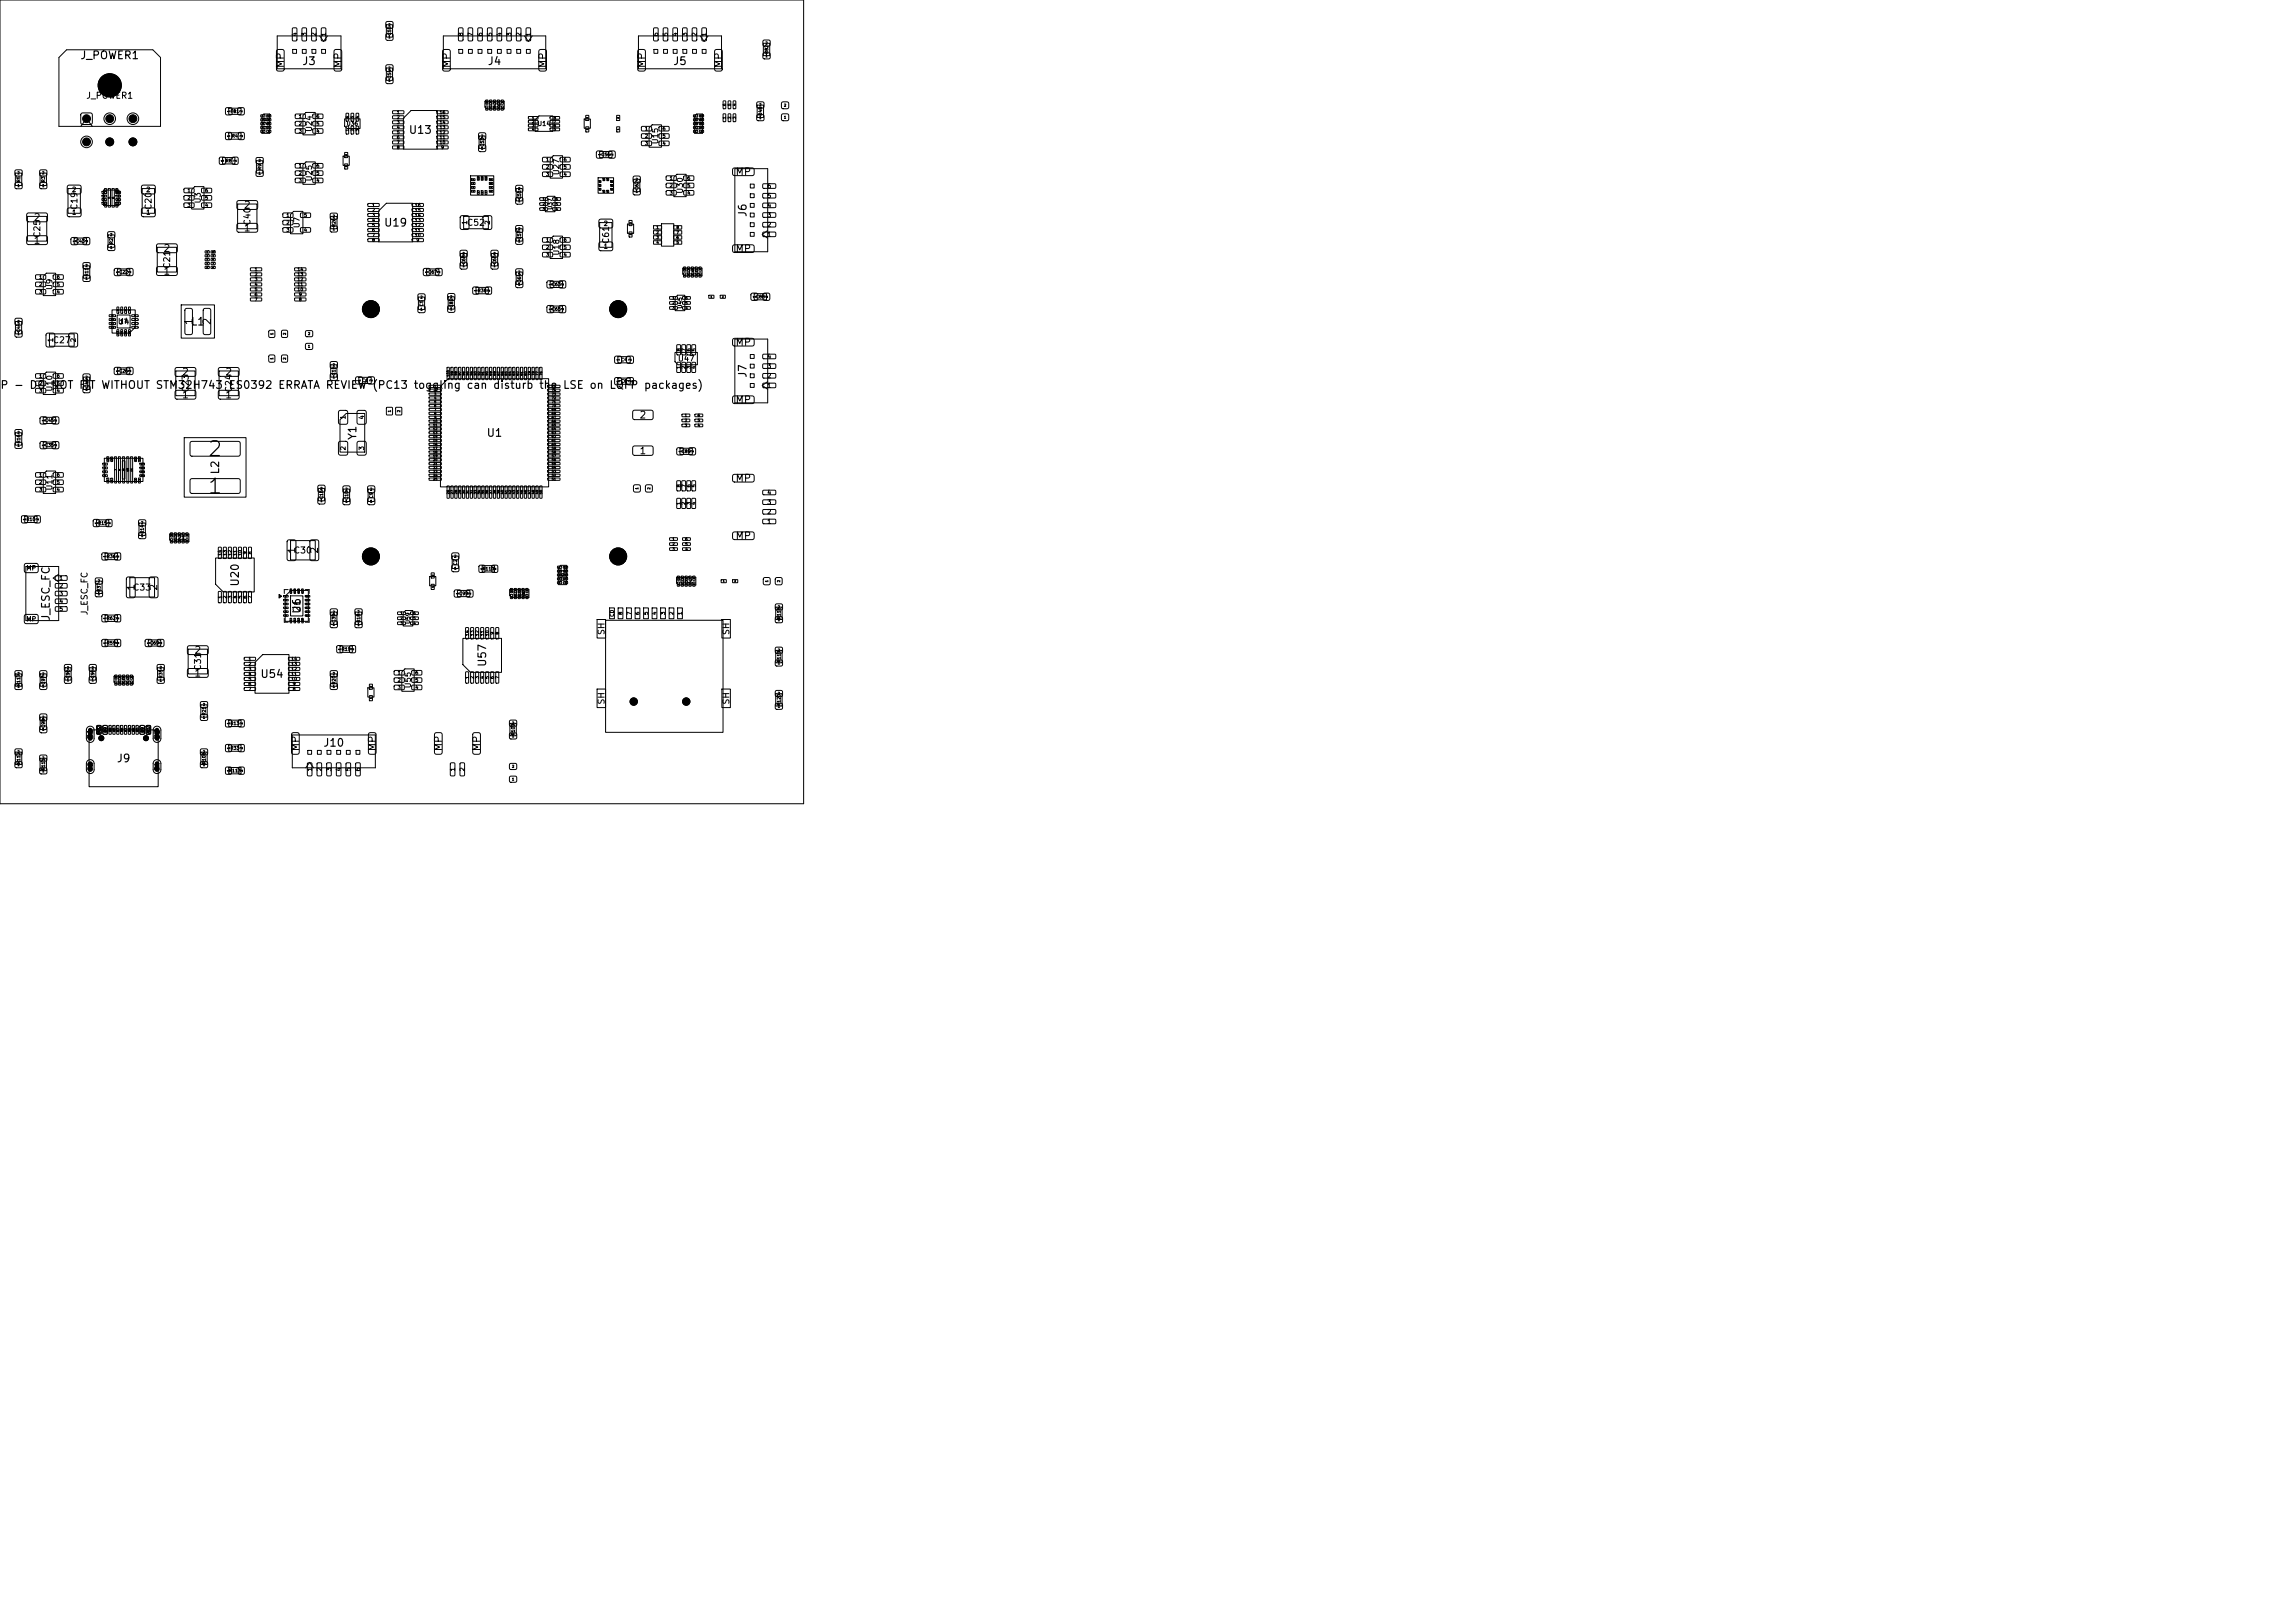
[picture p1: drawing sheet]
<svg xmlns="http://www.w3.org/2000/svg" width="297mm" height="210mm" viewBox="0 0 297 210" stroke-linecap="round" stroke-linejoin="round" font-family="sans-serif">
<defs><g id="words">
<g font-size="1.9">
<text x="26.7" y="59.5">2</text>
<text x="26.7" y="64.4">1</text>
</g>
<g font-size="1">
<text x="10.3" y="7.9">J_POWER1</text>
<text x="39" y="8.7">J3</text>
<text x="63" y="8.7">J4</text>
<text x="87" y="8.7">J5</text>
<text x="52.8" y="17.6">U13</text>
<text x="49.6" y="29.6">U19</text>
<text x="96.9" y="28.2" transform="rotate(-90 96.9 28.2)">J6</text>
<text x="24.6" y="42.4">L1</text>
<text x="25.2" y="42.2" transform="rotate(-90 25.2 42.2)">1</text>
<text x="27.5" y="42.2" transform="rotate(-90 27.5 42.2)">2</text>
<text x="0" y="50.6">P - DO NOT FIT WITHOUT STM32H743 ES0392 ERRATA REVIEW (PC13 toggling can disturb the LSE on LQFP packages)</text>
<text x="96.9" y="49" transform="rotate(-90 96.9 49)">J7</text>
<text x="46.4" y="57" transform="rotate(-90 46.4 57)">Y1</text>
<text x="62.9" y="56.8">U1</text>
<text x="28.6" y="61.5" transform="rotate(-90 28.6 61.5)">L2</text>
<text x="31.2" y="76" transform="rotate(-90 31.2 76)">U20</text>
<text x="6.7" y="80.4" transform="rotate(-90 6.7 80.4)">J_ESC_FC</text>
<text x="39.2" y="79.5" transform="rotate(-90 39.2 79.5)">U6</text>
<text x="33.6" y="88">U54</text>
<text x="63.2" y="86.4" transform="rotate(-90 63.2 86.4)">U57</text>
<text x="15" y="98.9">J9</text>
<text x="41.8" y="96.9">J10</text>
</g>
<g font-size=".9">
<text x="37" y="8.9" transform="rotate(-90 37 8.9)">MP</text>
<text x="44.4" y="8.9" transform="rotate(-90 44.4 8.9)">MP</text>
<text x="58.5" y="8.9" transform="rotate(-90 58.5 8.9)">MP</text>
<text x="70.9" y="8.9" transform="rotate(-90 70.9 8.9)">MP</text>
<text x="83.7" y="8.9" transform="rotate(-90 83.7 8.9)">MP</text>
<text x="93.7" y="8.9" transform="rotate(-90 93.7 8.9)">MP</text>
<text x="95.1" y="22.9">MP</text>
<text x="4.3" y="28.8">2</text>
<text x="31.5" y="27.2">2</text>
<text x="4.3" y="31.8">1</text>
<text x="21.1" y="35.8">1</text>
<text x="21.1" y="32.8">2</text>
<text x="31.5" y="30.2">1</text>
<text x="95.1" y="32.9">MP</text>
<text x="95.1" y="45">MP</text>
<text x="23.5" y="51.8">1</text>
<text x="23.5" y="48.8">2</text>
<text x="29.1" y="51.8">1</text>
<text x="29.1" y="48.8">2</text>
<text x="95.1" y="52.4">MP</text>
<text x="82.7" y="59">1</text>
<text x="82.7" y="54.4">2</text>
<text x="95.1" y="62.6">MP</text>
<text x="38.4" y="71.7" transform="rotate(-90 38.4 71.7)">1</text>
<text x="41.4" y="71.7" transform="rotate(-90 41.4 71.7)">2</text>
<text x="95.1" y="70">MP</text>
<text x="17.6" y="76.5" transform="rotate(-90 17.6 76.5)">1</text>
<text x="20.6" y="76.5" transform="rotate(-90 20.6 76.5)">2</text>
<text x="39.1" y="79.3" transform="rotate(-90 39.1 79.3)">21</text>
<text x="25.1" y="87.8">1</text>
<text x="25.1" y="84.8">2</text>
<text x="38.9" y="97.3" transform="rotate(-90 38.9 97.3)">MP</text>
<text x="48.9" y="97.3" transform="rotate(-90 48.9 97.3)">MP</text>
<text x="57.4" y="97.3" transform="rotate(-90 57.4 97.3)">MP</text>
<text x="62.4" y="97.3" transform="rotate(-90 62.4 97.3)">MP</text>
</g>
<g font-size=".8">
<text x="11.1" y="13">J_POWER1</text>
<text x="10.2" y="27.2" transform="rotate(-90 10.2 27.2)">C19</text>
<text x="19.8" y="27.2" transform="rotate(-90 19.8 27.2)">C20</text>
<text x="32.6" y="29.2" transform="rotate(-90 32.6 29.2)">C40</text>
<text x="60.4" y="29.4">C52</text>
<text x="5.4" y="30.8" transform="rotate(-90 5.4 30.8)">C25</text>
<text x="22.2" y="34.8" transform="rotate(-90 22.2 34.8)">C21</text>
<text x="79" y="31.6" transform="rotate(-90 79 31.6)">C61</text>
<text x="6.8" y="44.6">C27</text>
<text x="15.2" y="42.2">U4</text>
<text x="24.6" y="50.8" transform="rotate(-90 24.6 50.8)">C23</text>
<text x="30.2" y="50.8" transform="rotate(-90 30.2 50.8)">C24</text>
<text x="38" y="71.8">C30</text>
<text x="17.2" y="76.6">C33</text>
<text x="11.5" y="79.7" transform="rotate(-90 11.5 79.7)">J_ESC_FC</text>
<text x="78.4" y="82.2" transform="rotate(-90 78.4 82.2)">SH</text>
<text x="94.6" y="82.2" transform="rotate(-90 94.6 82.2)">SH</text>
<text x="26.2" y="86.8" transform="rotate(-90 26.2 86.8)">C31</text>
<text x="78.4" y="91.2" transform="rotate(-90 78.4 91.2)">SH</text>
<text x="94.6" y="91.2" transform="rotate(-90 94.6 91.2)">SH</text>
</g>
<g font-size=".7">
<text x="40.5" y="17.1" transform="rotate(-90 40.5 17.1)">U24</text>
<text x="40.5" y="23.5" transform="rotate(-90 40.5 23.5)">U25</text>
<text x="72.5" y="22.7" transform="rotate(-90 72.5 22.7)">U27</text>
<text x="85.3" y="18.7" transform="rotate(-90 85.3 18.7)">U15</text>
<text x="26.1" y="26.4" transform="rotate(-90 26.1 26.4)">U3</text>
<text x="38.9" y="29.6" transform="rotate(-90 38.9 29.6)">U7</text>
<text x="88.5" y="25.1" transform="rotate(-90 88.5 25.1)">U30</text>
<text x="72.5" y="33.1" transform="rotate(-90 72.5 33.1)">U18</text>
<text x="6.9" y="37.6" transform="rotate(-90 6.9 37.6)">U9</text>
<text x="87.7" y="46.9">U47</text>
<text x="6.9" y="50.7" transform="rotate(-90 6.9 50.7)">U10</text>
<text x="6.9" y="63.5" transform="rotate(-90 6.9 63.5)">U11</text>
<text x="53.3" y="89.1" transform="rotate(-90 53.3 89.1)">U55</text>
<text x="12.2" y="95.8" transform="rotate(-90 12.2 95.8)">S1</text>
<text x="20.9" y="95.8" transform="rotate(-90 20.9 95.8)">S3</text>
</g>
<g font-size=".6">
<text x="38.6" y="4.8" transform="rotate(-90 38.6 4.8)">4</text>
<text x="39.8" y="4.8" transform="rotate(-90 39.8 4.8)">3</text>
<text x="41.1" y="4.8" transform="rotate(-90 41.1 4.8)">2</text>
<text x="42.3" y="4.8" transform="rotate(-90 42.3 4.8)">1</text>
<text x="60.1" y="4.8" transform="rotate(-90 60.1 4.8)">8</text>
<text x="61.3" y="4.8" transform="rotate(-90 61.3 4.8)">7</text>
<text x="62.6" y="4.8" transform="rotate(-90 62.6 4.8)">6</text>
<text x="63.8" y="4.8" transform="rotate(-90 63.8 4.8)">5</text>
<text x="65.1" y="4.8" transform="rotate(-90 65.1 4.8)">4</text>
<text x="66.3" y="4.8" transform="rotate(-90 66.3 4.8)">3</text>
<text x="67.6" y="4.8" transform="rotate(-90 67.6 4.8)">2</text>
<text x="68.8" y="4.8" transform="rotate(-90 68.8 4.8)">1</text>
<text x="85.3" y="4.8" transform="rotate(-90 85.3 4.8)">6</text>
<text x="86.6" y="4.8" transform="rotate(-90 86.6 4.8)">5</text>
<text x="87.8" y="4.8" transform="rotate(-90 87.8 4.8)">4</text>
<text x="89.1" y="4.8" transform="rotate(-90 89.1 4.8)">3</text>
<text x="90.3" y="4.8" transform="rotate(-90 90.3 4.8)">2</text>
<text x="91.6" y="4.8" transform="rotate(-90 91.6 4.8)">1</text>
<text x="69.5" y="16.4">U14</text>
<text x="9.3" y="27.9">1</text>
<text x="9.3" y="25">2</text>
<text x="18.9" y="27.9">1</text>
<text x="18.9" y="25">2</text>
<text x="60.6" y="29.1" transform="rotate(-90 60.6 29.1)">1</text>
<text x="63.5" y="29.1" transform="rotate(-90 63.5 29.1)">2</text>
<text x="78.1" y="29.4">2</text>
<text x="99.2" y="29.5">2</text>
<text x="99.2" y="28.3">3</text>
<text x="99.2" y="27">4</text>
<text x="99.2" y="25.8">5</text>
<text x="99.2" y="24.5">6</text>
<text x="78.1" y="32.3">1</text>
<text x="99.2" y="30.8">1</text>
<text x="7" y="44.3" transform="rotate(-90 7 44.3)">1</text>
<text x="9.9" y="44.3" transform="rotate(-90 9.9 44.3)">2</text>
<text x="15.4" y="42">17</text>
<text x="99.2" y="47.8">3</text>
<text x="99.2" y="46.6">4</text>
<text x="99.2" y="50.3">1</text>
<text x="99.2" y="49.1">2</text>
<text x="44.9" y="58.3" transform="rotate(-90 44.9 58.3)">2</text>
<text x="44.9" y="54.3" transform="rotate(-90 44.9 54.3)">1</text>
<text x="47.3" y="58.3" transform="rotate(-90 47.3 58.3)">3</text>
<text x="47.3" y="54.3" transform="rotate(-90 47.3 54.3)">4</text>
<text x="99.2" y="65.4">3</text>
<text x="99.2" y="64.2">4</text>
<text x="99.2" y="67.9">1</text>
<text x="99.2" y="66.7">2</text>
<text x="3.3" y="74">MP</text>
<text x="3.3" y="80.6">MP</text>
<text x="12.1" y="99.8" transform="rotate(-90 12.1 99.8)">S2</text>
<text x="20.8" y="99.8" transform="rotate(-90 20.8 99.8)">S4</text>
<text x="40.5" y="99.9" transform="rotate(-90 40.5 99.9)">1</text>
<text x="41.8" y="99.9" transform="rotate(-90 41.8 99.9)">2</text>
<text x="43" y="99.9" transform="rotate(-90 43 99.9)">3</text>
<text x="44.3" y="99.9" transform="rotate(-90 44.3 99.9)">4</text>
<text x="45.5" y="99.9" transform="rotate(-90 45.5 99.9)">5</text>
<text x="46.8" y="99.9" transform="rotate(-90 46.8 99.9)">6</text>
<text x="59" y="99.9" transform="rotate(-90 59 99.9)">1</text>
<text x="60.3" y="99.9" transform="rotate(-90 60.3 99.9)">2</text>
</g>
<g font-size=".5">
<text x="10.9" y="15.7">1</text>
<text x="13.9" y="15.7">2</text>
<text x="16.9" y="15.7">3</text>
<text x="34.8" y="16.9" transform="rotate(-90 34.8 16.9)">U26</text>
<text x="44.8" y="16.4">U36</text>
<text x="63.1" y="14">U29</text>
<text x="90.8" y="16.9" transform="rotate(-90 90.8 16.9)">U32</text>
<text x="10.9" y="18.7">4</text>
<text x="71.6" y="27.2" transform="rotate(-90 71.6 27.2)">U37</text>
<text x="88.7" y="35.6">U35</text>
<text x="88.4" y="40" transform="rotate(-90 88.4 40)">U45</text>
<text x="22.3" y="70">U21</text>
<text x="7.6" y="75.2">1</text>
<text x="7.6" y="76.2">2</text>
<text x="7.6" y="77.2">3</text>
<text x="66.3" y="77.2">U58</text>
<text x="73.2" y="75.3" transform="rotate(-90 73.2 75.3)">U61</text>
<text x="87.9" y="75.6">U62</text>
<text x="7.6" y="78.2">4</text>
<text x="7.6" y="79.2">5</text>
<text x="53.2" y="80.8" transform="rotate(-90 53.2 80.8)">U59</text>
<text x="79.6" y="79.9" transform="rotate(-90 79.6 79.9)">CD</text>
<text x="80.7" y="79.6" transform="rotate(-90 80.7 79.6)">8</text>
<text x="81.8" y="79.6" transform="rotate(-90 81.8 79.6)">7</text>
<text x="82.9" y="79.6" transform="rotate(-90 82.9 79.6)">6</text>
<text x="84" y="79.6" transform="rotate(-90 84 79.6)">5</text>
<text x="85.1" y="79.6" transform="rotate(-90 85.1 79.6)">4</text>
<text x="86.2" y="79.6" transform="rotate(-90 86.2 79.6)">3</text>
<text x="87.3" y="79.6" transform="rotate(-90 87.3 79.6)">2</text>
<text x="88.4" y="79.6" transform="rotate(-90 88.4 79.6)">1</text>
<text x="15.1" y="88.4">U53</text>
</g>
<g font-size=".4">
<text x="50.7" y="4.6" transform="rotate(-90 50.7 4.6)">C55</text>
<text x="50.7" y="10.2" transform="rotate(-90 50.7 10.2)">C54</text>
<text x="99.5" y="7" transform="rotate(-90 99.5 7)">R82</text>
<text x="29.8" y="14.7">FB1</text>
<text x="30" y="17.9">R4</text>
<text x="38.6" y="15.4">1</text>
<text x="38.6" y="16.3">2</text>
<text x="38.6" y="17.3">3</text>
<text x="40.9" y="17.3">4</text>
<text x="40.9" y="16.3">5</text>
<text x="40.9" y="15.4">6</text>
<text x="51.3" y="14.8">1</text>
<text x="51.3" y="15.5">2</text>
<text x="51.3" y="16.1">3</text>
<text x="51.3" y="16.8">4</text>
<text x="51.3" y="17.4">5</text>
<text x="56.8" y="17.4">12</text>
<text x="56.8" y="16.8">13</text>
<text x="56.8" y="16.1">14</text>
<text x="56.8" y="15.5">15</text>
<text x="56.8" y="14.8">16</text>
<text x="83.4" y="17">1</text>
<text x="83.4" y="17.9">2</text>
<text x="85.7" y="17.9">5</text>
<text x="85.7" y="17">6</text>
<text x="98.7" y="15" transform="rotate(-90 98.7 15)">R48</text>
<text x="2.7" y="23.6" transform="rotate(-90 2.7 23.6)">R5</text>
<text x="5.9" y="23.6" transform="rotate(-90 5.9 23.6)">R3</text>
<text x="29.2" y="21.1">R8</text>
<text x="33.9" y="22" transform="rotate(-90 33.9 22)">R9</text>
<text x="38.6" y="21.8">1</text>
<text x="38.6" y="22.7">2</text>
<text x="38.6" y="23.7">3</text>
<text x="40.9" y="23.7">4</text>
<text x="40.9" y="22.7">5</text>
<text x="40.9" y="21.8">6</text>
<text x="51.3" y="18.1">6</text>
<text x="51.3" y="18.7">7</text>
<text x="51.3" y="19.4">8</text>
<text x="56.8" y="18.7">10</text>
<text x="56.8" y="18.1">11</text>
<text x="57" y="19.4">9</text>
<text x="62.7" y="19" transform="rotate(-90 62.7 19)">C53</text>
<text x="70.6" y="21">1</text>
<text x="70.6" y="21.9">2</text>
<text x="70.6" y="22.9">3</text>
<text x="72.9" y="22.9">4</text>
<text x="72.9" y="21.9">5</text>
<text x="72.9" y="21">6</text>
<text x="77.8" y="20.3">C56</text>
<text x="83.4" y="18.9">3</text>
<text x="85.7" y="18.9">4</text>
<text x="86.6" y="23.4">1</text>
<text x="88.9" y="23.4">6</text>
<text x="24.2" y="25">1</text>
<text x="24.2" y="25.9">2</text>
<text x="24.2" y="26.9">3</text>
<text x="26.5" y="26.9">4</text>
<text x="26.5" y="25.9">5</text>
<text x="26.5" y="25">6</text>
<text x="37" y="28.2">1</text>
<text x="37" y="29.1">2</text>
<text x="39.3" y="28.2">5</text>
<text x="43.5" y="29.4" transform="rotate(-90 43.5 29.4)">R26</text>
<text x="48.1" y="26.8">1</text>
<text x="48.1" y="27.5">2</text>
<text x="48.1" y="28.1">3</text>
<text x="48.1" y="28.8">4</text>
<text x="48.1" y="29.4">5</text>
<text x="53.6" y="29.4">12</text>
<text x="53.6" y="28.8">13</text>
<text x="53.6" y="28.1">14</text>
<text x="53.6" y="27.5">15</text>
<text x="53.6" y="26.8">16</text>
<text x="67.5" y="25.8" transform="rotate(-90 67.5 25.8)">C51</text>
<text x="82.7" y="24.6" transform="rotate(-90 82.7 24.6)">C62</text>
<text x="86.6" y="24.3">2</text>
<text x="86.6" y="25.3">3</text>
<text x="88.9" y="25.3">4</text>
<text x="88.9" y="24.3">5</text>
<text x="9.8" y="31.5">C43</text>
<text x="11.5" y="35.8" transform="rotate(-90 11.5 35.8)">R11</text>
<text x="14.7" y="31.6" transform="rotate(-90 14.7 31.6)">R2</text>
<text x="15.4" y="35.5">C22</text>
<text x="32.9" y="35.2">1</text>
<text x="32.9" y="35.8">2</text>
<text x="37" y="30.1">3</text>
<text x="38.4" y="35.8">13</text>
<text x="38.4" y="35.2">14</text>
<text x="39.3" y="30.1">4</text>
<text x="48.1" y="30.1">6</text>
<text x="48.1" y="30.7">7</text>
<text x="48.1" y="31.4">8</text>
<text x="53.6" y="30.7">10</text>
<text x="53.6" y="30.1">11</text>
<text x="53.8" y="31.4">9</text>
<text x="55.4" y="35.5">C67</text>
<text x="60.3" y="34.2" transform="rotate(-90 60.3 34.2)">C68</text>
<text x="64.3" y="34.2" transform="rotate(-90 64.3 34.2)">C66</text>
<text x="67.5" y="31" transform="rotate(-90 67.5 31)">C57</text>
<text x="70.6" y="31.4">1</text>
<text x="70.6" y="32.3">2</text>
<text x="70.6" y="33.3">3</text>
<text x="72.9" y="33.3">4</text>
<text x="72.9" y="32.3">5</text>
<text x="72.9" y="31.4">6</text>
<text x="5" y="36.2">1</text>
<text x="5" y="37.1">2</text>
<text x="5" y="38.1">3</text>
<text x="7.3" y="38.1">4</text>
<text x="7.3" y="37.1">5</text>
<text x="7.3" y="36.2">6</text>
<text x="32.9" y="36.5">3</text>
<text x="32.9" y="37.1">4</text>
<text x="32.9" y="37.8">5</text>
<text x="32.9" y="38.4">6</text>
<text x="32.9" y="39.1">7</text>
<text x="38.4" y="37.8">10</text>
<text x="38.4" y="37.1">11</text>
<text x="38.4" y="36.5">12</text>
<text x="38.6" y="39.1">8</text>
<text x="38.6" y="38.4">9</text>
<text x="54.9" y="39.7" transform="rotate(-90 54.9 39.7)">C5</text>
<text x="58.7" y="39.8" transform="rotate(-90 58.7 39.8)">C82</text>
<text x="61.8" y="37.9">R38</text>
<text x="67.5" y="36.6" transform="rotate(-90 67.5 36.6)">C64</text>
<text x="71.4" y="37.1">C63</text>
<text x="71.4" y="40.3">C65</text>
<text x="97.8" y="38.7">C88</text>
<text x="2.7" y="43" transform="rotate(-90 2.7 43)">C44</text>
<text x="80.3" y="46.9">C4</text>
<text x="88.2" y="47.8" transform="rotate(-90 88.2 47.8)">1</text>
<text x="88.2" y="45.5" transform="rotate(-90 88.2 45.5)">8</text>
<text x="88.8" y="47.8" transform="rotate(-90 88.8 47.8)">2</text>
<text x="88.8" y="45.5" transform="rotate(-90 88.8 45.5)">7</text>
<text x="89.5" y="47.8" transform="rotate(-90 89.5 47.8)">3</text>
<text x="89.5" y="45.5" transform="rotate(-90 89.5 45.5)">6</text>
<text x="90.1" y="47.8" transform="rotate(-90 90.1 47.8)">4</text>
<text x="90.1" y="45.5" transform="rotate(-90 90.1 45.5)">5</text>
<text x="5" y="49">1</text>
<text x="5" y="49.9">2</text>
<text x="5" y="50.9">3</text>
<text x="7.3" y="50.9">4</text>
<text x="7.3" y="49.9">5</text>
<text x="7.3" y="49">6</text>
<text x="11.5" y="50.2" transform="rotate(-90 11.5 50.2)">C46</text>
<text x="15.4" y="48.3">C26</text>
<text x="43.5" y="48.6" transform="rotate(-90 43.5 48.6)">C15</text>
<text x="46.8" y="49.5">C1</text>
<text x="80.3" y="49.6">C8</text>
<text x="2.7" y="57.4" transform="rotate(-90 2.7 57.4)">R16</text>
<text x="5.8" y="57.9">C35</text>
<text x="5.8" y="54.7">C45</text>
<text x="88.2" y="58.7">C89</text>
<text x="5" y="61.8">1</text>
<text x="5" y="62.7">2</text>
<text x="5" y="63.7">3</text>
<text x="7.3" y="63.7">4</text>
<text x="7.3" y="62.7">5</text>
<text x="7.3" y="61.8">6</text>
<text x="41.9" y="64.6" transform="rotate(-90 41.9 64.6)">C16</text>
<text x="45.1" y="64.7" transform="rotate(-90 45.1 64.7)">C10</text>
<text x="48.3" y="64.5" transform="rotate(-90 48.3 64.5)">C9</text>
<text x="88.2" y="65.4" transform="rotate(-90 88.2 65.4)">1</text>
<text x="88.2" y="63.1" transform="rotate(-90 88.2 63.1)">8</text>
<text x="88.8" y="65.4" transform="rotate(-90 88.8 65.4)">2</text>
<text x="88.8" y="63.1" transform="rotate(-90 88.8 63.1)">7</text>
<text x="89.5" y="65.4" transform="rotate(-90 89.5 65.4)">3</text>
<text x="89.5" y="63.1" transform="rotate(-90 89.5 63.1)">6</text>
<text x="90.1" y="65.4" transform="rotate(-90 90.1 65.4)">4</text>
<text x="90.1" y="63.1" transform="rotate(-90 90.1 63.1)">5</text>
<text x="3.4" y="67.5">R10</text>
<text x="12.7" y="68">R15</text>
<text x="18.7" y="69.1" transform="rotate(-90 18.7 69.1)">R14</text>
<text x="28.8" y="72" transform="rotate(-90 28.8 72)">14</text>
<text x="29.4" y="72" transform="rotate(-90 29.4 72)">13</text>
<text x="30.1" y="72" transform="rotate(-90 30.1 72)">12</text>
<text x="30.7" y="72" transform="rotate(-90 30.7 72)">11</text>
<text x="31.4" y="72" transform="rotate(-90 31.4 72)">10</text>
<text x="32" y="71.8" transform="rotate(-90 32 71.8)">9</text>
<text x="32.7" y="71.8" transform="rotate(-90 32.7 71.8)">8</text>
<text x="13.1" y="76.6" transform="rotate(-90 13.1 76.6)">R37</text>
<text x="13.8" y="72.3">R36</text>
<text x="28.8" y="77.5" transform="rotate(-90 28.8 77.5)">1</text>
<text x="29.4" y="77.5" transform="rotate(-90 29.4 77.5)">2</text>
<text x="30.1" y="77.5" transform="rotate(-90 30.1 77.5)">3</text>
<text x="30.7" y="77.5" transform="rotate(-90 30.7 77.5)">4</text>
<text x="31.4" y="77.5" transform="rotate(-90 31.4 77.5)">5</text>
<text x="32" y="77.5" transform="rotate(-90 32 77.5)">6</text>
<text x="32.7" y="77.5" transform="rotate(-90 32.7 77.5)">7</text>
<text x="59.2" y="73.2" transform="rotate(-90 59.2 73.2)">C2</text>
<text x="59.4" y="77.1">C99</text>
<text x="62.4" y="73.9">R110</text>
<text x="13.8" y="83.5">R59</text>
<text x="13.8" y="80.3">R62</text>
<text x="19.4" y="83.5">C69</text>
<text x="43.5" y="80.6" transform="rotate(-90 43.5 80.6)">C39</text>
<text x="46.7" y="80.6" transform="rotate(-90 46.7 80.6)">R18</text>
<text x="60.8" y="82.4" transform="rotate(-90 60.8 82.4)">14</text>
<text x="61.4" y="82.4" transform="rotate(-90 61.4 82.4)">13</text>
<text x="62.1" y="82.4" transform="rotate(-90 62.1 82.4)">12</text>
<text x="62.7" y="82.4" transform="rotate(-90 62.7 82.4)">11</text>
<text x="63.4" y="82.4" transform="rotate(-90 63.4 82.4)">10</text>
<text x="64" y="82.2" transform="rotate(-90 64 82.2)">9</text>
<text x="64.7" y="82.2" transform="rotate(-90 64.7 82.2)">8</text>
<text x="101.1" y="80.2" transform="rotate(-90 101.1 80.2)">R118</text>
<text x="2.7" y="88.8" transform="rotate(-90 2.7 88.8)">R117</text>
<text x="5.9" y="88.6" transform="rotate(-90 5.9 88.6)">C97</text>
<text x="9.1" y="87.8" transform="rotate(-90 9.1 87.8)">C96</text>
<text x="12.3" y="87.8" transform="rotate(-90 12.3 87.8)">C95</text>
<text x="21.1" y="87.8" transform="rotate(-90 21.1 87.8)">R35</text>
<text x="32.1" y="85.6">1</text>
<text x="32.1" y="86.2">2</text>
<text x="32.1" y="86.9">3</text>
<text x="32.1" y="87.5">4</text>
<text x="32.1" y="88.2">5</text>
<text x="32.1" y="88.8">6</text>
<text x="32.1" y="89.5">7</text>
<text x="37.6" y="88.2">10</text>
<text x="37.6" y="87.5">11</text>
<text x="37.6" y="86.9">12</text>
<text x="37.6" y="86.2">13</text>
<text x="37.6" y="85.6">14</text>
<text x="37.8" y="89.5">8</text>
<text x="37.8" y="88.8">9</text>
<text x="43.5" y="88.6" transform="rotate(-90 43.5 88.6)">R20</text>
<text x="44.2" y="84.3">R19</text>
<text x="51.4" y="87.4">1</text>
<text x="51.4" y="88.3">2</text>
<text x="51.4" y="89.3">3</text>
<text x="53.7" y="89.3">4</text>
<text x="53.7" y="88.3">5</text>
<text x="53.7" y="87.4">6</text>
<text x="60.8" y="87.9" transform="rotate(-90 60.8 87.9)">1</text>
<text x="61.4" y="87.9" transform="rotate(-90 61.4 87.9)">2</text>
<text x="62.1" y="87.9" transform="rotate(-90 62.1 87.9)">3</text>
<text x="62.7" y="87.9" transform="rotate(-90 62.7 87.9)">4</text>
<text x="63.4" y="87.9" transform="rotate(-90 63.4 87.9)">5</text>
<text x="64" y="87.9" transform="rotate(-90 64 87.9)">6</text>
<text x="64.7" y="87.9" transform="rotate(-90 64.7 87.9)">7</text>
<text x="101.1" y="85.8" transform="rotate(-90 101.1 85.8)">R119</text>
<text x="5.9" y="94.2" transform="rotate(-90 5.9 94.2)">C98</text>
<text x="13.1" y="95" transform="rotate(-90 13.1 95)">B12</text>
<text x="13.1" y="94.8" transform="rotate(-90 13.1 94.8)">A1</text>
<text x="13.9" y="94.9" transform="rotate(-90 13.9 94.9)">B9</text>
<text x="13.9" y="94.8" transform="rotate(-90 13.9 94.8)">A4</text>
<text x="18.7" y="94.9" transform="rotate(-90 18.7 94.9)">B4</text>
<text x="18.7" y="94.8" transform="rotate(-90 18.7 94.8)">A9</text>
<text x="19.5" y="95" transform="rotate(-90 19.5 95)">A12</text>
<text x="19.5" y="94.9" transform="rotate(-90 19.5 94.9)">B1</text>
<text x="26.7" y="92.6" transform="rotate(-90 26.7 92.6)">R21</text>
<text x="29.8" y="93.9">R13</text>
<text x="66.7" y="95.2" transform="rotate(-90 66.7 95.2)">R109</text>
<text x="101.1" y="91.4" transform="rotate(-90 101.1 91.4)">R120</text>
<text x="2.7" y="98.9" transform="rotate(-90 2.7 98.9)">R112</text>
<text x="5.9" y="99.7" transform="rotate(-90 5.9 99.7)">R111</text>
<text x="26.7" y="98.9" transform="rotate(-90 26.7 98.9)">R108</text>
<text x="29.6" y="100">R113</text>
<text x="29.8" y="97.1">R33</text>
</g>
<g font-size=".3">
<text x="50.2" y="5">1</text>
<text x="50.2" y="3.5">2</text>
<text x="99" y="5.8">2</text>
<text x="50.2" y="10.6">1</text>
<text x="50.2" y="9.1">2</text>
<text x="99" y="7.5">1</text>
<text x="29.8" y="17.8" transform="rotate(-90 29.8 17.8)">1</text>
<text x="29.9" y="14.6" transform="rotate(-90 29.9 14.6)">1</text>
<text x="31.4" y="14.6" transform="rotate(-90 31.4 14.6)">2</text>
<text x="31.5" y="17.8" transform="rotate(-90 31.5 17.8)">2</text>
<text x="45.2" y="17" transform="rotate(-90 45.2 17)">1</text>
<text x="45.2" y="15.4" transform="rotate(-90 45.2 15.4)">6</text>
<text x="45.9" y="17" transform="rotate(-90 45.9 17)">2</text>
<text x="45.9" y="15.4" transform="rotate(-90 45.9 15.4)">5</text>
<text x="46.5" y="17" transform="rotate(-90 46.5 17)">3</text>
<text x="46.5" y="15.4" transform="rotate(-90 46.5 15.4)">4</text>
<text x="62.2" y="17.9">2</text>
<text x="68.8" y="15.5">1</text>
<text x="68.8" y="16">2</text>
<text x="68.8" y="16.5">3</text>
<text x="68.8" y="17">4</text>
<text x="71.6" y="17">5</text>
<text x="71.6" y="16.5">6</text>
<text x="71.6" y="16">7</text>
<text x="71.6" y="15.5">8</text>
<text x="94" y="15.4" transform="rotate(-90 94 15.4)">1</text>
<text x="94" y="13.8" transform="rotate(-90 94 13.8)">6</text>
<text x="94.7" y="15.4" transform="rotate(-90 94.7 15.4)">2</text>
<text x="94.7" y="13.8" transform="rotate(-90 94.7 13.8)">5</text>
<text x="95.3" y="15.4" transform="rotate(-90 95.3 15.4)">3</text>
<text x="95.3" y="13.8" transform="rotate(-90 95.3 13.8)">4</text>
<text x="98.2" y="15.5">1</text>
<text x="98.2" y="13.8">2</text>
<text x="101.4" y="15.4">1</text>
<text x="101.4" y="13.9">2</text>
<text x="2.2" y="22.6">2</text>
<text x="5.4" y="22.6">2</text>
<text x="29" y="21" transform="rotate(-90 29 21)">1</text>
<text x="30.7" y="21" transform="rotate(-90 30.7 21)">2</text>
<text x="33.4" y="22.7">1</text>
<text x="33.4" y="21">2</text>
<text x="62.2" y="19.4">1</text>
<text x="77.9" y="20.2" transform="rotate(-90 77.9 20.2)">1</text>
<text x="79.4" y="20.2" transform="rotate(-90 79.4 20.2)">2</text>
<text x="82.2" y="23.5">2</text>
<text x="2.2" y="24.3">1</text>
<text x="5.4" y="24.3">1</text>
<text x="14.4" y="25.8" transform="rotate(-90 14.4 25.8)">5</text>
<text x="14.9" y="25.8" transform="rotate(-90 14.9 25.8)">6</text>
<text x="43" y="29.9">1</text>
<text x="43" y="28.2">2</text>
<text x="67" y="29.9">2</text>
<text x="67" y="26.2">1</text>
<text x="67" y="24.7">2</text>
<text x="70.2" y="26">1</text>
<text x="70.2" y="26.7">2</text>
<text x="70.2" y="27.3">3</text>
<text x="71.8" y="27.3">4</text>
<text x="71.8" y="26.7">5</text>
<text x="71.8" y="26">6</text>
<text x="82.2" y="25">1</text>
<text x="84.9" y="29.7">1</text>
<text x="87.5" y="29.7">8</text>
<text x="9.9" y="31.4" transform="rotate(-90 9.9 31.4)">1</text>
<text x="11" y="34.6">2</text>
<text x="11.4" y="31.4" transform="rotate(-90 11.4 31.4)">2</text>
<text x="14.2" y="32.3">1</text>
<text x="14.2" y="30.6">2</text>
<text x="15.5" y="35.4" transform="rotate(-90 15.5 35.4)">1</text>
<text x="17" y="35.4" transform="rotate(-90 17 35.4)">2</text>
<text x="55.5" y="35.4" transform="rotate(-90 55.5 35.4)">1</text>
<text x="57" y="35.4" transform="rotate(-90 57 35.4)">2</text>
<text x="59.8" y="34.6">1</text>
<text x="59.8" y="33.1">2</text>
<text x="63.8" y="34.6">1</text>
<text x="63.8" y="33.1">2</text>
<text x="67" y="31.4">1</text>
<text x="67" y="35.5">2</text>
<text x="84.9" y="30.3">2</text>
<text x="84.9" y="31">3</text>
<text x="84.9" y="31.6">4</text>
<text x="87.5" y="31.6">5</text>
<text x="87.5" y="31">6</text>
<text x="87.5" y="30.3">7</text>
<text x="2.2" y="41.9">2</text>
<text x="11" y="36.3">1</text>
<text x="14.3" y="41.5">10</text>
<text x="14.4" y="41">9</text>
<text x="15.4" y="40.3" transform="rotate(-90 15.4 40.3)">8</text>
<text x="15.9" y="40.3" transform="rotate(-90 15.9 40.3)">7</text>
<text x="16.4" y="40.3" transform="rotate(-90 16.4 40.3)">6</text>
<text x="16.9" y="40.3" transform="rotate(-90 16.9 40.3)">5</text>
<text x="17.3" y="41.5">3</text>
<text x="17.3" y="41">4</text>
<text x="54.4" y="40.3">1</text>
<text x="54.4" y="38.7">2</text>
<text x="58.2" y="40.2">1</text>
<text x="58.2" y="38.7">2</text>
<text x="61.8" y="37.8" transform="rotate(-90 61.8 37.8)">1</text>
<text x="63.5" y="37.8" transform="rotate(-90 63.5 37.8)">2</text>
<text x="67" y="37">1</text>
<text x="71.5" y="40.2" transform="rotate(-90 71.5 40.2)">1</text>
<text x="71.5" y="37" transform="rotate(-90 71.5 37)">1</text>
<text x="73" y="40.2" transform="rotate(-90 73 40.2)">2</text>
<text x="73" y="37" transform="rotate(-90 73 37)">2</text>
<text x="87" y="38.8">1</text>
<text x="87" y="39.5">2</text>
<text x="87" y="40.1">3</text>
<text x="88.6" y="40.1">4</text>
<text x="88.6" y="39.5">5</text>
<text x="88.6" y="38.8">6</text>
<text x="97.9" y="38.6" transform="rotate(-90 97.9 38.6)">1</text>
<text x="99.4" y="38.6" transform="rotate(-90 99.4 38.6)">2</text>
<text x="2.2" y="43.4">1</text>
<text x="14.3" y="42">11</text>
<text x="14.3" y="42.5">12</text>
<text x="15.4" y="43.3" transform="rotate(-90 15.4 43.3)">13</text>
<text x="15.9" y="43.3" transform="rotate(-90 15.9 43.3)">14</text>
<text x="16.4" y="43.3" transform="rotate(-90 16.4 43.3)">15</text>
<text x="16.9" y="43.3" transform="rotate(-90 16.9 43.3)">16</text>
<text x="17.3" y="42.5">1</text>
<text x="17.3" y="42">2</text>
<text x="35.4" y="46.6" transform="rotate(-90 35.4 46.6)">1</text>
<text x="35.4" y="43.4" transform="rotate(-90 35.4 43.4)">1</text>
<text x="37.1" y="46.6" transform="rotate(-90 37.1 46.6)">2</text>
<text x="37.1" y="43.4" transform="rotate(-90 37.1 43.4)">2</text>
<text x="39.8" y="45.1">1</text>
<text x="39.8" y="43.4">2</text>
<text x="43" y="47.5">2</text>
<text x="80.2" y="46.7" transform="rotate(-90 80.2 46.7)">1</text>
<text x="81.8" y="46.7" transform="rotate(-90 81.8 46.7)">2</text>
<text x="11" y="50.6">1</text>
<text x="11" y="49.1">2</text>
<text x="15.5" y="48.2" transform="rotate(-90 15.5 48.2)">1</text>
<text x="17" y="48.2" transform="rotate(-90 17 48.2)">2</text>
<text x="43" y="49">1</text>
<text x="46.7" y="49.4" transform="rotate(-90 46.7 49.4)">1</text>
<text x="48.3" y="49.4" transform="rotate(-90 48.3 49.4)">2</text>
<text x="50.7" y="53.4" transform="rotate(-90 50.7 53.4)">1</text>
<text x="51.9" y="53.4" transform="rotate(-90 51.9 53.4)">2</text>
<text x="56.2" y="50.2">1</text>
<text x="56.2" y="50.7">2</text>
<text x="56.2" y="51.2">3</text>
<text x="56.2" y="51.7">4</text>
<text x="56.2" y="52.2">5</text>
<text x="56.2" y="52.7">6</text>
<text x="56.2" y="53.2">7</text>
<text x="56.2" y="53.7">8</text>
<text x="58.2" y="48.8" transform="rotate(-90 58.2 48.8)">100</text>
<text x="58.7" y="48.6" transform="rotate(-90 58.7 48.6)">99</text>
<text x="59.2" y="48.6" transform="rotate(-90 59.2 48.6)">98</text>
<text x="59.7" y="48.6" transform="rotate(-90 59.7 48.6)">97</text>
<text x="60.2" y="48.6" transform="rotate(-90 60.2 48.6)">96</text>
<text x="60.7" y="48.6" transform="rotate(-90 60.7 48.6)">95</text>
<text x="61.2" y="48.6" transform="rotate(-90 61.2 48.6)">94</text>
<text x="61.7" y="48.6" transform="rotate(-90 61.7 48.6)">93</text>
<text x="62.2" y="48.6" transform="rotate(-90 62.2 48.6)">92</text>
<text x="62.7" y="48.6" transform="rotate(-90 62.7 48.6)">91</text>
<text x="63.2" y="48.6" transform="rotate(-90 63.2 48.6)">90</text>
<text x="63.7" y="48.6" transform="rotate(-90 63.7 48.6)">89</text>
<text x="64.2" y="48.6" transform="rotate(-90 64.2 48.6)">88</text>
<text x="64.7" y="48.6" transform="rotate(-90 64.7 48.6)">87</text>
<text x="65.2" y="48.6" transform="rotate(-90 65.2 48.6)">86</text>
<text x="65.7" y="48.6" transform="rotate(-90 65.7 48.6)">85</text>
<text x="66.2" y="48.6" transform="rotate(-90 66.2 48.6)">84</text>
<text x="66.7" y="48.6" transform="rotate(-90 66.7 48.6)">83</text>
<text x="67.2" y="48.6" transform="rotate(-90 67.2 48.6)">82</text>
<text x="67.7" y="48.6" transform="rotate(-90 67.7 48.6)">81</text>
<text x="68.2" y="48.6" transform="rotate(-90 68.2 48.6)">80</text>
<text x="68.7" y="48.6" transform="rotate(-90 68.7 48.6)">79</text>
<text x="69.2" y="48.6" transform="rotate(-90 69.2 48.6)">78</text>
<text x="69.7" y="48.6" transform="rotate(-90 69.7 48.6)">77</text>
<text x="70.2" y="48.6" transform="rotate(-90 70.2 48.6)">76</text>
<text x="71.4" y="53.7">68</text>
<text x="71.4" y="53.2">69</text>
<text x="71.4" y="52.7">70</text>
<text x="71.4" y="52.2">71</text>
<text x="71.4" y="51.7">72</text>
<text x="71.4" y="51.2">73</text>
<text x="71.4" y="50.7">74</text>
<text x="71.4" y="50.2">75</text>
<text x="80.2" y="49.5" transform="rotate(-90 80.2 49.5)">1</text>
<text x="81.8" y="49.5" transform="rotate(-90 81.8 49.5)">2</text>
<text x="2.2" y="57.9">1</text>
<text x="2.2" y="56.2">2</text>
<text x="5.9" y="57.8" transform="rotate(-90 5.9 57.8)">1</text>
<text x="5.9" y="54.6" transform="rotate(-90 5.9 54.6)">1</text>
<text x="7.4" y="57.8" transform="rotate(-90 7.4 57.8)">2</text>
<text x="7.4" y="54.6" transform="rotate(-90 7.4 54.6)">2</text>
<text x="56" y="54.7">10</text>
<text x="56" y="55.2">11</text>
<text x="56" y="55.7">12</text>
<text x="56" y="56.2">13</text>
<text x="56" y="56.7">14</text>
<text x="56" y="57.2">15</text>
<text x="56" y="57.7">16</text>
<text x="56" y="58.2">17</text>
<text x="56" y="58.7">18</text>
<text x="56" y="59.2">19</text>
<text x="56" y="59.7">20</text>
<text x="56.2" y="54.2">9</text>
<text x="71.4" y="59.7">56</text>
<text x="71.4" y="59.2">57</text>
<text x="71.4" y="58.7">58</text>
<text x="71.4" y="58.2">59</text>
<text x="71.4" y="57.7">60</text>
<text x="71.4" y="57.2">61</text>
<text x="71.4" y="56.7">62</text>
<text x="71.4" y="56.2">63</text>
<text x="71.4" y="55.7">64</text>
<text x="71.4" y="55.2">65</text>
<text x="71.4" y="54.7">66</text>
<text x="71.4" y="54.2">67</text>
<text x="88.3" y="58.6" transform="rotate(-90 88.3 58.6)">1</text>
<text x="88.6" y="54">1</text>
<text x="88.6" y="54.7">2</text>
<text x="88.6" y="55.3">3</text>
<text x="89.8" y="58.6" transform="rotate(-90 89.8 58.6)">2</text>
<text x="90.2" y="55.3">4</text>
<text x="90.2" y="54.7">5</text>
<text x="90.2" y="54">6</text>
<text x="15.2" y="60.9" transform="rotate(-90 15.2 60.9)">7</text>
<text x="15.7" y="60.9" transform="rotate(-90 15.7 60.9)">8</text>
<text x="16.3" y="61" transform="rotate(-90 16.3 61)">9</text>
<text x="16.7" y="61.1" transform="rotate(-90 16.7 61.1)">10</text>
<text x="17.2" y="61.1" transform="rotate(-90 17.2 61.1)">11</text>
<text x="41.4" y="65">1</text>
<text x="41.4" y="63.5">2</text>
<text x="44.7" y="65.1">1</text>
<text x="44.7" y="63.6">2</text>
<text x="47.9" y="65.1">1</text>
<text x="47.9" y="63.6">2</text>
<text x="56" y="60.2">21</text>
<text x="56" y="60.7">22</text>
<text x="56" y="61.2">23</text>
<text x="56" y="61.7">24</text>
<text x="56" y="62.2">25</text>
<text x="58.2" y="64" transform="rotate(-90 58.2 64)">26</text>
<text x="58.7" y="64" transform="rotate(-90 58.7 64)">27</text>
<text x="59.2" y="64" transform="rotate(-90 59.2 64)">28</text>
<text x="59.7" y="64" transform="rotate(-90 59.7 64)">29</text>
<text x="60.2" y="64" transform="rotate(-90 60.2 64)">30</text>
<text x="60.7" y="64" transform="rotate(-90 60.7 64)">31</text>
<text x="61.2" y="64" transform="rotate(-90 61.2 64)">32</text>
<text x="61.7" y="64" transform="rotate(-90 61.7 64)">33</text>
<text x="62.2" y="64" transform="rotate(-90 62.2 64)">34</text>
<text x="62.7" y="64" transform="rotate(-90 62.7 64)">35</text>
<text x="63.2" y="64" transform="rotate(-90 63.2 64)">36</text>
<text x="63.7" y="64" transform="rotate(-90 63.7 64)">37</text>
<text x="64.2" y="64" transform="rotate(-90 64.2 64)">38</text>
<text x="64.7" y="64" transform="rotate(-90 64.7 64)">39</text>
<text x="65.2" y="64" transform="rotate(-90 65.2 64)">40</text>
<text x="65.7" y="64" transform="rotate(-90 65.7 64)">41</text>
<text x="66.2" y="64" transform="rotate(-90 66.2 64)">42</text>
<text x="66.7" y="64" transform="rotate(-90 66.7 64)">43</text>
<text x="67.2" y="64" transform="rotate(-90 67.2 64)">44</text>
<text x="67.7" y="64" transform="rotate(-90 67.7 64)">45</text>
<text x="68.2" y="64" transform="rotate(-90 68.2 64)">46</text>
<text x="68.7" y="64" transform="rotate(-90 68.7 64)">47</text>
<text x="69.2" y="64" transform="rotate(-90 69.2 64)">48</text>
<text x="69.7" y="64" transform="rotate(-90 69.7 64)">49</text>
<text x="70.2" y="64" transform="rotate(-90 70.2 64)">50</text>
<text x="71.4" y="62.2">51</text>
<text x="71.4" y="61.7">52</text>
<text x="71.4" y="61.2">53</text>
<text x="71.4" y="60.7">54</text>
<text x="71.4" y="60.2">55</text>
<text x="82.7" y="63.4" transform="rotate(-90 82.7 63.4)">1</text>
<text x="84.2" y="63.4" transform="rotate(-90 84.2 63.4)">2</text>
<text x="3.4" y="67.4" transform="rotate(-90 3.4 67.4)">1</text>
<text x="5.1" y="67.4" transform="rotate(-90 5.1 67.4)">2</text>
<text x="12.7" y="67.9" transform="rotate(-90 12.7 67.9)">1</text>
<text x="14.3" y="67.9" transform="rotate(-90 14.3 67.9)">2</text>
<text x="18.2" y="69.5">1</text>
<text x="18.2" y="67.9">2</text>
<text x="87" y="70">1</text>
<text x="87" y="70.7">2</text>
<text x="87" y="71.3">3</text>
<text x="88.6" y="71.3">4</text>
<text x="88.6" y="70.7">5</text>
<text x="88.6" y="70">6</text>
<text x="12.6" y="77.1">1</text>
<text x="12.6" y="75.4">2</text>
<text x="13.8" y="72.2" transform="rotate(-90 13.8 72.2)">1</text>
<text x="15.5" y="72.2" transform="rotate(-90 15.5 72.2)">2</text>
<text x="58.7" y="73.8">1</text>
<text x="58.7" y="72.2">2</text>
<text x="59.5" y="77" transform="rotate(-90 59.5 77)">1</text>
<text x="61" y="77" transform="rotate(-90 61 77)">2</text>
<text x="62.6" y="73.8" transform="rotate(-90 62.6 73.8)">1</text>
<text x="64.3" y="73.8" transform="rotate(-90 64.3 73.8)">2</text>
<text x="99.5" y="75.4" transform="rotate(-90 99.5 75.4)">1</text>
<text x="101" y="75.4" transform="rotate(-90 101 75.4)">2</text>
<text x="13.8" y="83.4" transform="rotate(-90 13.8 83.4)">1</text>
<text x="13.8" y="80.2" transform="rotate(-90 13.8 80.2)">1</text>
<text x="15.5" y="83.4" transform="rotate(-90 15.5 83.4)">2</text>
<text x="15.5" y="80.2" transform="rotate(-90 15.5 80.2)">2</text>
<text x="19.5" y="83.4" transform="rotate(-90 19.5 83.4)">1</text>
<text x="21" y="83.4" transform="rotate(-90 21 83.4)">2</text>
<text x="43" y="81">1</text>
<text x="43" y="79.5">2</text>
<text x="46.2" y="81.1">1</text>
<text x="46.2" y="79.4">2</text>
<text x="51.8" y="79.6">1</text>
<text x="51.8" y="80.3">2</text>
<text x="51.8" y="80.9">3</text>
<text x="53.4" y="80.9">4</text>
<text x="53.4" y="80.3">5</text>
<text x="53.4" y="79.6">6</text>
<text x="100.6" y="80.4">1</text>
<text x="100.6" y="78.8">2</text>
<text x="2.2" y="89.1">1</text>
<text x="2.2" y="87.4">2</text>
<text x="5.4" y="89">1</text>
<text x="5.4" y="87.5">2</text>
<text x="8.6" y="88.2">1</text>
<text x="8.6" y="86.7">2</text>
<text x="11.8" y="88.2">1</text>
<text x="11.8" y="86.7">2</text>
<text x="20.6" y="88.3">1</text>
<text x="20.6" y="86.6">2</text>
<text x="43" y="89.1">1</text>
<text x="43" y="87.4">2</text>
<text x="44.2" y="84.2" transform="rotate(-90 44.2 84.2)">1</text>
<text x="45.9" y="84.2" transform="rotate(-90 45.9 84.2)">2</text>
<text x="100.6" y="90">2</text>
<text x="100.6" y="86">1</text>
<text x="100.6" y="84.4">2</text>
<text x="5.4" y="94.6">1</text>
<text x="5.4" y="93.1">2</text>
<text x="14.5" y="94.8" transform="rotate(-90 14.5 94.8)">B8</text>
<text x="15" y="94.7" transform="rotate(-90 15 94.7)">A5</text>
<text x="15.5" y="94.8" transform="rotate(-90 15.5 94.8)">B7</text>
<text x="16" y="94.7" transform="rotate(-90 16 94.7)">A6</text>
<text x="16.5" y="94.7" transform="rotate(-90 16.5 94.7)">A7</text>
<text x="17" y="94.8" transform="rotate(-90 17 94.8)">B6</text>
<text x="17.5" y="94.7" transform="rotate(-90 17.5 94.7)">A8</text>
<text x="18" y="94.8" transform="rotate(-90 18 94.8)">B5</text>
<text x="26.2" y="93.1">1</text>
<text x="26.2" y="91.4">2</text>
<text x="29.8" y="93.8" transform="rotate(-90 29.8 93.8)">1</text>
<text x="31.5" y="93.8" transform="rotate(-90 31.5 93.8)">2</text>
<text x="66.2" y="95.5">1</text>
<text x="66.2" y="93.8">2</text>
<text x="100.6" y="91.6">1</text>
<text x="2.2" y="99.2">1</text>
<text x="2.2" y="97.5">2</text>
<text x="5.4" y="100">1</text>
<text x="5.4" y="98.3">2</text>
<text x="26.2" y="99.2">1</text>
<text x="26.2" y="97.5">2</text>
<text x="29.8" y="99.9" transform="rotate(-90 29.8 99.9)">1</text>
<text x="29.8" y="97" transform="rotate(-90 29.8 97)">1</text>
<text x="31.5" y="99.9" transform="rotate(-90 31.5 99.9)">2</text>
<text x="31.5" y="97" transform="rotate(-90 31.5 97)">2</text>
<text x="66.2" y="101.1">1</text>
<text x="66.2" y="99.4">2</text>
</g>
<g font-size=".2">
<text x="76.2" y="16.9" transform="rotate(-90 76.2 16.9)">1</text>
<text x="76.2" y="15.4" transform="rotate(-90 76.2 15.4)">2</text>
<text x="80.2" y="16.9" transform="rotate(-90 80.2 16.9)">1</text>
<text x="80.2" y="15.4" transform="rotate(-90 80.2 15.4)">2</text>
<text x="45" y="21.7" transform="rotate(-90 45 21.7)">1</text>
<text x="45" y="20.2" transform="rotate(-90 45 20.2)">2</text>
<text x="13.4" y="25.1">1</text>
<text x="13.4" y="25.5">2</text>
<text x="13.4" y="26">3</text>
<text x="13.4" y="26.5">4</text>
<text x="13.8" y="26.6" transform="rotate(-90 13.8 26.6)">4</text>
<text x="13.8" y="24.8" transform="rotate(-90 13.8 24.8)">1</text>
<text x="15.2" y="26">8</text>
<text x="15.2" y="25.5">9</text>
<text x="15.3" y="26.6" transform="rotate(-90 15.3 26.6)">7</text>
<text x="15.3" y="25" transform="rotate(-90 15.3 25)">10</text>
<text x="81.8" y="29" transform="rotate(-90 81.8 29)">2</text>
<text x="81.8" y="30.5" transform="rotate(-90 81.8 30.5)">1</text>
<text x="91.9" y="38.6">1</text>
<text x="93.4" y="38.6">2</text>
<text x="14.1" y="59.7" transform="rotate(-90 14.1 59.7)">21</text>
<text x="14.6" y="59.6" transform="rotate(-90 14.6 59.6)">20</text>
<text x="17.7" y="59.6" transform="rotate(-90 17.7 59.6)">19</text>
<text x="18.2" y="59.7" transform="rotate(-90 18.2 59.7)">18</text>
<text x="13.5" y="60.2">1</text>
<text x="13.5" y="60.7">2</text>
<text x="13.5" y="61.2">3</text>
<text x="13.5" y="61.7">4</text>
<text x="14.1" y="62.3" transform="rotate(-90 14.1 62.3)">5</text>
<text x="14.6" y="62.3" transform="rotate(-90 14.6 62.3)">6</text>
<text x="17.7" y="62.4" transform="rotate(-90 17.7 62.4)">12</text>
<text x="18.2" y="61.7">14</text>
<text x="18.2" y="61.2">15</text>
<text x="18.2" y="60.7">16</text>
<text x="18.2" y="60.2">17</text>
<text x="18.2" y="62.4" transform="rotate(-90 18.2 62.4)">13</text>
<text x="36.9" y="77.3">1</text>
<text x="36.9" y="77.8">2</text>
<text x="37.8" y="76.7" transform="rotate(-90 37.8 76.7)">20</text>
<text x="38.3" y="76.7" transform="rotate(-90 38.3 76.7)">19</text>
<text x="38.8" y="76.7" transform="rotate(-90 38.8 76.7)">18</text>
<text x="39.3" y="76.7" transform="rotate(-90 39.3 76.7)">17</text>
<text x="39.6" y="77.8">15</text>
<text x="39.6" y="77.3">16</text>
<text x="56.2" y="76.1" transform="rotate(-90 56.2 76.1)">1</text>
<text x="56.2" y="74.6" transform="rotate(-90 56.2 74.6)">2</text>
<text x="93.5" y="75.4">1</text>
<text x="95" y="75.4">2</text>
<text x="36.9" y="78.3">3</text>
<text x="36.9" y="78.8">4</text>
<text x="36.9" y="79.3">5</text>
<text x="36.9" y="79.8">6</text>
<text x="37.8" y="80.4" transform="rotate(-90 37.8 80.4)">7</text>
<text x="38.3" y="80.4" transform="rotate(-90 38.3 80.4)">8</text>
<text x="38.8" y="80.4" transform="rotate(-90 38.8 80.4)">9</text>
<text x="39.3" y="80.5" transform="rotate(-90 39.3 80.5)">10</text>
<text x="39.6" y="79.8">11</text>
<text x="39.6" y="79.3">12</text>
<text x="39.6" y="78.8">13</text>
<text x="39.6" y="78.3">14</text>
<text x="48.2" y="89" transform="rotate(-90 48.2 89)">2</text>
<text x="48.2" y="90.5" transform="rotate(-90 48.2 90.5)">1</text>
</g>
</g></defs>
<g fill="none" stroke="#000" stroke-width=".13">
<path d="M0 0h104v104h-104zM8.6 6.4h11.2l1 1v9h-13.2v-9zM10.5 16.4l.7-1 .8 1M10.5 14.7l.2-.1 1.2 .1v.2v1.1l-.2 .1-1.2-.1-.1-.1zM29.2 17.2h.7v.8h-.7zM29.2 14h.8v.8h-.8zM29.6 17.2h1.6v.8h-1.6zM29.6 14h1.6v.8h-1.6zM30.8 14h.8v.8h-.8zM30.9 17.2h.7v.8h-.7zM33.8 14.9h.4l.1 .2h-.5zM33.8 15.4h.4l.1 .2h-.5z"/>
<path d="M33.8 15.9h.4l.1 .2h-.5zM33.8 16.4h.4l.1 .2h-.5zM33.8 16.9h.4l.1 .2h-.5zM34.1 14.8h.8v2.5h-1v-2.3zM34.5 16.9h.5l.1 .2h-.5zM34.5 16.4h.5l.1 .2h-.5zM34.5 15.9h.5l.1 .2h-.5zM34.5 15.4h.5l.1 .2h-.5zM34.5 14.9h.5l.1 .2h-.5zM35.8 6.5l.7-.1 .3 .2v2.3l-.2 .3h-.6l-.2-.2v-2.4zM35.9 4.7h8.2v4.2h-8.2zM37.9 3.6h.4l.1 .1v1.5l-.1 .1h-.3l-.2-.1z"/>
<path d="M37.9 6.4h.5v.5h-.5zM38.2 14.8h1.2l.1 .1v.4h-.1h-1.1l-.1-.1zM38.2 15.7h1.2l.1 .2v.3l-.1 .1h-1.1l-.1-.1zM38.2 16.7h1.2l.1 .1v.4h-.1h-1.1l-.1-.1zM39.1 3.6h.4l.2 .1v1.5l-.1 .1h-.4l-.1-.1zM39.1 6.4h.5v.5h-.5zM39.6 14.5h1.2v3h-1.6v-2.6zM40.4 3.6h.4l.1 .1v1.5l-.1 .1h-.3l-.2-.1zM40.4 6.4h.5v.5h-.5zM40.5 16.7h1.2l.1 .1v.4h-.2h-1l-.1-.1zM40.5 15.7h1.2l.1 .2v.3l-.2 .1h-1l-.1-.1zM40.5 14.8h1.2l.1 .1v.4h-.2h-1l-.1-.1z"/>
<path d="M41.4 4.7l.5 .7 .5-.7M41.6 3.6h.4l.2 .1v1.5l-.1 .1h-.4l-.1-.1zM41.6 6.4h.5v.5h-.5zM43.3 6.5l.7-.1 .2 .2v2.3l-.1 .3h-.6l-.3-.2v-2.4zM44.6 15.4h2v1.2h-1.7l-.3-.3zM44.6 19.7l.4 .1v.6h-.4zM44.8 16.4h.3v.9h-.3zM44.8 14.7h.3v1l-.3-.1zM45.5 16.4h.3l-.1 .9h-.3zM45.5 14.7h.3l-.1 1-.3-.1zM46.1 16.4h.3v.9h-.3zM46.1 14.7h.3v1l-.3-.1z"/>
<path d="M50 4.4l.2-.1 .6 .1 .1 .1-.1 .7h-.2h-.6l-.1-.2zM50 2.8h.2h.6l.1 .2-.1 .6-.2 .1-.6-.1-.1-.1zM50 10l.2-.1 .6 .1 .1 .2-.1 .6h-.2h-.6l-.1-.2zM50 8.4h.2h.6l.1 .2-.1 .6-.2 .1-.6-.1-.1-.1zM50 3.2h.8v1.6h-.8zM50 8.8h.8v1.6h-.8zM50.8 14.4l1.4-.1 .1 .4h-1.4zM50.8 15h1.4l.1 .3-1.4 .1zM50.8 15.7l1.4-.1 .1 .4h-1.4zM50.8 16.3h1.4l.1 .3-1.4 .1zM50.8 17l1.4-.1 .1 .4h-1.4zM50.8 17.6h1.4l.1 .3-1.4 .1z"/>
<path d="M50.8 18.3l1.4-.1 .1 .4h-1.4zM50.8 18.9h1.4l.1 .3-1.4 .1zM53.2 14.3h3.4v5h-4.4v-4zM56.6 18.9h1.3l.1 .3-1.4 .1zM56.6 18.3l1.3-.1 .1 .4h-1.4zM56.6 17.6h1.3l.1 .3-1.4 .1zM56.6 17l1.3-.1 .1 .4h-1.4zM56.6 16.3h1.3l.1 .3-1.4 .1zM56.6 15.7l1.3-.1 .1 .4h-1.4zM56.6 15h1.3l.1 .3-1.4 .1zM56.6 14.4l1.3-.1 .1 .4h-1.4zM57.3 6.5l.7-.1 .3 .2v2.3l-.2 .3h-.6l-.2-.2v-2.4z"/>
<path d="M57.4 4.7h13.2v4.2h-13.2zM59.4 3.6h.4l.1 .1v1.5l-.1 .1h-.3l-.2-.1zM59.4 6.4h.5v.5h-.5zM60.6 3.6h.4l.2 .1v1.5l-.1 .1h-.4l-.1-.1zM60.6 6.4h.5v.5h-.5zM61.9 3.6h.4l.1 .1v1.5l-.1 .1h-.3l-.2-.1zM61.9 6.4h.5v.5h-.5zM62 18.8l.1-.1 .7 .1 .1 .1-.1 .7h-.1h-.7l-.1-.2zM62 17.2h.1h.7l.1 .2-.1 .6-.1 .1-.7-.1-.1-.1zM62 17.6h.8v1.6h-.8zM62.7 13.1h2.5v1h-2.2l-.3-.2zM62.9 13.7l.2 .1v.5l-.2-.1z"/>
<path d="M62.9 13h.2v.5l-.2-.1zM63.1 3.6h.4l.2 .1v1.5l-.1 .1h-.4l-.1-.1zM63.1 6.4h.5v.5h-.5zM63.4 13.7l.2 .1v.5l-.2-.1zM63.4 13h.2v.5l-.2-.1zM63.9 13.7l.2 .1v.5l-.2-.1zM63.9 13h.2v.5l-.2-.1zM64.4 3.6h.4l.1 .1v1.5l-.1 .1h-.3l-.2-.1zM64.4 13.7l.2 .1v.5l-.2-.1zM64.4 13h.2v.5l-.2-.1zM64.4 6.4h.5v.5h-.5zM64.9 13.7l.2 .1v.5l-.2-.1z"/>
<path d="M64.9 13h.2v.5l-.2-.1zM65.6 3.6h.4l.2 .1v1.5l-.1 .1h-.4l-.1-.1zM65.6 6.4h.5v.5h-.5zM66.9 3.6h.4l.1 .1v1.5l-.1 .1h-.3l-.2-.1zM66.9 6.4h.5v.5h-.5zM67.9 4.7l.5 .7 .5-.7M68.1 3.6h.4l.2 .1v1.5l-.1 .1h-.4l-.1-.1zM68.1 6.4h.5v.5h-.5zM68.4 15.1h1.2v.3h-1.2zM68.4 15.6h1.2v.3h-1.2zM68.4 16.1h1.2v.3h-1.2zM68.4 16.6h1.2v.3h-1.2z"/>
<path d="M69.7 15h1.9v2h-2.3v-1.5zM69.8 6.5l.7-.1 .2 .2v2.3l-.1 .3h-.6l-.3-.2v-2.4zM71.2 16.6h1.2v.3h-1.2zM71.2 16.1h1.2v.3h-1.2zM71.2 15.6h1.2v.3h-1.2zM71.2 15.1h1.2v.3h-1.2zM75.6 15.4h.8v1.2h-.8zM75.8 16.4h.4v.7l-.4-.1zM75.8 14.9l.4 .1v.6h-.4zM77.2 19.6l.2-.1 .6 .1 .1 .2-.1 .6-.2 .1-.6-.1v-.2zM77.6 19.6h1.6v.8h-1.6zM78.8 19.6l.2-.1 .6 .1v.2v.6l-.2 .1-.6-.1-.1-.2z"/>
<path d="M79.8 16.4h.4v.7l-.4-.1zM79.8 14.9l.4 .1v.6h-.4zM82.6 6.5l.7-.1 .2 .2v2.3l-.1 .3h-.6l-.3-.2v-2.4zM82.6 4.7h10.8v4.2h-10.8zM83 16.4h1.2l.1 .1v.4h-.1h-1.1l-.1-.1zM83 17.3h1.2l.1 .2v.3l-.1 .1h-1.1l-.1-.1zM83 18.3h1.2l.1 .1v.4l-.1 .1-1.1-.1-.1-.1zM84.4 16.2h1.2v2.9h-1.6v-2.6zM84.6 3.6h.4l.2 .1v1.5l-.1 .1h-.4l-.1-.1zM84.6 6.4h.5v.5h-.5zM85.3 18.3h1.2l.1 .1v.4l-.2 .1-1-.1-.1-.1zM85.3 17.3h1.2l.1 .2v.3l-.2 .1h-1l-.1-.1z"/>
<path d="M85.3 16.4h1.2l.1 .1v.4h-.2h-1l-.1-.1zM85.9 3.6h.4l.1 .1v1.5l-.1 .1h-.3l-.2-.1zM85.9 6.4h.5v.5h-.5zM87.1 3.6h.4l.2 .1v1.5l-.1 .1h-.4l-.1-.1zM87.1 6.4h.5v.5h-.5zM88.4 3.6h.4l.1 .1v1.5l-.1 .1h-.3l-.2-.1zM88.4 6.4h.5v.5h-.5zM89.6 3.6h.4l.2 .1v1.5l-.1 .1h-.4l-.1-.1zM89.6 6.4h.5v.5h-.5zM89.8 14.9h.4l.1 .2h-.5zM89.8 15.4h.4l.1 .2h-.5zM89.8 15.9h.4l.1 .2h-.5z"/>
<path d="M89.8 16.4h.4l.1 .2h-.5zM89.8 16.9h.4l.1 .2h-.5zM90.1 14.8h.8v2.5h-1v-2.3zM90.5 16.9h.5l.1 .2h-.5zM90.5 16.4h.5l.1 .2h-.5zM90.5 15.9h.5l.1 .2h-.5zM90.5 15.4h.5l.1 .2h-.5zM90.5 14.9h.5l.1 .2h-.5zM90.6 4.7l.5 .7 .5-.7M90.9 3.6h.4l.1 .1v1.5l-.1 .1h-.3l-.2-.1zM90.9 6.4h.5v.5h-.5zM92.5 6.5l.7-.1 .3 .2v2.3l-.2 .3h-.6l-.2-.2v-2.4z"/>
<path d="M93.6 14.8h.3v.9h-.3zM93.6 13.1h.3v1l-.3-.1zM94.3 14.8h.3l-.1 .9h-.3zM94.3 13.1h.3l-.1 1-.3-.1zM94.9 14.8h.3v.9h-.3zM94.9 13.1h.3v1l-.3-.1zM98 14.9h.8v.7h-.8zM98 13.2h.8v.7h-.8zM98 13.6h.8v1.6h-.8zM98.8 6.9h.8v.7h-.8zM98.8 5.2h.8v.7h-.8zM98.8 5.6h.8v1.6h-.8z"/>
<path d="M101.2 14.8l.2-.1 .6 .1 .1 .1-.1 .7h-.2h-.6l-.1-.2zM101.2 13.2h.2h.6l.1 .2-.1 .6-.2 .1-.6-.1-.1-.1zM2 23.7h.8v.7h-.8zM2 22h.8v.7h-.8zM2 22.4h.8v1.6h-.8zM3.5 30.6l.2-.1h2.3l.2 .3-.1 .7-.2 .1h-2.3l-.1-.2zM3.5 27.6h.2h2.3l.2 .2-.1 .7-.2 .2h-2.3l-.1-.2zM3.6 28h2.5v3.2h-2.5zM4.6 35.6h1.2l.1 .1v.4l-.1 .1-1.1-.1-.1-.1zM4.6 36.5h1.2l.1 .1v.4l-.1 .1h-1.1l-.1-.2zM4.6 37.5h1.2l.1 .1v.4h-.1h-1.1l-.1-.1zM5.2 23.7h.8v.7h-.8z"/>
<path d="M5.2 22h.8v.7h-.8zM5.2 22.4h.8v1.6h-.8zM6 35.3h1.2v3h-1.6v-2.6zM6.9 37.5h1.2l.1 .1v.4h-.2h-1l-.1-.1zM6.9 36.5h1.2l.1 .1v.4l-.2 .1h-1l-.1-.2zM6.9 35.6h1.2l.1 .1v.4l-.2 .1-1-.1-.1-.1zM8.8 27l.1-.1h1.4l.2 .3v.7l-.3 .1h-1.3l-.2-.2zM8.8 24l.1-.1 1.4 .1 .2 .2v.7l-.3 .2h-1.3l-.2-.2zM8.8 24.4h1.6v3.2h-1.6zM9.2 30.8l.2-.1 .6 .1 .1 .1-.1 .7-.2 .1-.6-.1v-.1zM9.6 30.8h1.6v.8h-1.6zM10.8 35.7h.8v.7h-.8z"/>
<path d="M10.8 34h.8v.7h-.8zM10.8 34.4h.8v1.6h-.8zM10.8 30.8l.1-.1 .7 .1v.1v.7l-.2 .1-.6-.1-.1-.1zM13.2 24.8h.6v.2h-.6zM13.2 25.3h.6v.2h-.6zM13.2 25.7h.6v.2h-.6zM13.2 26.2h.6v.2h-.6zM13.4 24.6h2v2h-2zM13.6 24.4h.2v.6h-.2zM13.6 26.2h.2v.6h-.2zM14 31.7h.8v.7h-.8zM14 30h.8v.7h-.8z"/>
<path d="M14 30.4h.8v1.6h-.8zM14 24.4l.3 .1v2.3h-.3zM14.5 24.4l.3 .1v2.3h-.3zM14.8 34.8l.2-.1 .6 .1 .1 .1-.1 .7-.1 .1-.7-.1v-.1zM15 26.2h.2v.6h-.2zM15 26.2h.6v.2h-.6zM15 25.7h.6v.2h-.6zM15 25.3h.6v.2h-.6zM15 24.4h.2v.6h-.2zM15 24.8h.6v.2h-.6zM15.1 39.7l.3 .1-.1 .7h-.2zM15.2 34.8h1.6v.8h-1.6z"/>
<path d="M15.6 39.7l.3 .1-.1 .7h-.2zM16.1 39.7l.3 .1-.1 .7h-.2zM16.4 34.8l.2-.1 .6 .1v.1v.7l-.2 .1-.6-.1-.1-.1zM16.6 39.7l.3 .1-.1 .7h-.2zM18.4 27l.2-.1h1.3l.2 .3v.7l-.3 .1h-1.3l-.2-.2zM18.4 24l.2-.1 1.3 .1 .2 .2v.7l-.3 .2h-1.3l-.2-.2zM18.4 24.4h1.6v3.2h-1.6zM20.3 34.6l.2-.1h2.3l.1 .3v.7l-.2 .1h-2.3l-.2-.2zM20.3 31.6h.2h2.3l.1 .2v.7l-.2 .2h-2.3l-.2-.2zM20.3 32h2.5v3.2h-2.5zM23.4 39.5h4.4v4.2h-4.4zM23.8 24.4h1.2l.1 .1v.4h-.1h-1.1l-.1-.1z"/>
<path d="M23.8 25.3h1.2l.1 .2v.3l-.1 .1h-1.1l-.1-.1zM23.8 26.3h1.2l.1 .1v.4l-.1 .1-1.1-.1-.1-.1zM24 40l.7-.1 .2 .2v3l-.1 .2h-.6l-.3-.2v-3zM25.2 24.2h1.2v2.8h-1.6v-2.4zM26.1 26.3h1.2l.1 .1v.4l-.2 .1-1-.1-.1-.1zM26.1 25.3h1.2l.1 .2v.3l-.2 .1h-1l-.1-.1zM26.1 24.4h1.2l.1 .1v.4h-.2h-1l-.1-.1zM26.4 40l.6-.1 .3 .2v3l-.2 .2h-.6l-.2-.2v-3zM26.6 32.5h.4l.1 .2h-.5zM26.6 33h.4l.1 .2h-.5zM26.6 33.5h.4l.1 .2h-.5zM26.6 34h.4l.1 .2h-.5z"/>
<path d="M26.6 34.5h.4l.1 .2h-.5zM27.3 34.5h.5l.1 .2h-.5zM27.3 34h.5l.1 .2h-.5zM27.3 33.5h.5l.1 .2h-.5zM27.3 33h.5l.1 .2h-.5zM27.3 32.5h.5l.1 .2h-.5zM28.4 20.4h.7v.8h-.7zM28.8 20.4h1.6v.8h-1.6zM30.1 20.4h.7v.8h-.7zM30.7 29l.2-.1h2.3l.1 .3v.7l-.2 .1h-2.3l-.2-.2zM30.7 26l.2-.1 2.3 .1 .1 .2v.7l-.2 .2h-2.3l-.2-.2zM30.8 26.4h2.5v3.2h-2.5z"/>
<path d="M32.4 34.7h1.4l.1 .3h-1.4zM32.4 35.3h1.4l.1 .3-1.4 .1zM32.4 36h1.4l.1 .3h-1.4zM32.4 36.6h1.4l.1 .3-1.4 .1zM32.4 37.3h1.4l.1 .3h-1.4zM32.4 37.9h1.4l.1 .3-1.4 .1zM32.4 38.6h1.4l.1 .3h-1.4zM33.2 22.1h.8v.7h-.8zM33.2 20.4h.8v.7h-.8zM33.2 20.8h.8v1.6h-.8zM36.6 27.6h1.2l.1 .1v.4l-.1 .1-1.1-.1-.1-.1zM36.6 28.5h1.2l.1 .1v.4l-.1 .1h-1.1l-.1-.2z"/>
<path d="M36.6 29.5h1.2l.1 .1v.4h-.1h-1.1l-.1-.1zM38 27.3h1.2v2.9h-1.6v-2.4zM38.2 38.6h1.3l.1 .3h-1.4zM38.2 37.9h1.3l.1 .3-1.4 .1zM38.2 37.3h1.3l.1 .3h-1.4zM38.2 36.6h1.3l.1 .3-1.4 .1zM38.2 36h1.3l.1 .3h-1.4zM38.2 35.3h1.3l.1 .3-1.4 .1zM38.2 34.7h1.3l.1 .3h-1.4zM38.2 21.2h1.2l.1 .1v.4l-.1 .1-1.1-.1-.1-.1zM38.2 22.1h1.2l.1 .1v.4l-.1 .1h-1.1l-.1-.1zM38.2 23.1h1.2l.1 .1v.4h-.1h-1.1l-.1-.1z"/>
<path d="M38.9 29.5h1.2l.1 .1v.4h-.2h-1l-.1-.1zM38.9 27.6h1.2l.1 .1v.4l-.2 .1-1-.1-.1-.1zM39.6 20.9h1.2v3h-1.6v-2.6zM40.5 23.1h1.2l.1 .1v.4h-.2h-1l-.1-.1zM40.5 22.1h1.2l.1 .1v.4l-.2 .1h-1l-.1-.1zM40.5 21.2h1.2l.1 .1v.4l-.2 .1-1-.1-.1-.1zM42.8 29.3h.8v.7h-.8zM42.8 27.6h.8v.7h-.8zM42.8 28h.8v1.6h-.8zM44.4 20.2h.8v1.2h-.8zM44.6 21.2h.4v.7l-.4-.1zM47.6 26.4l1.4-.1 .1 .4h-1.4z"/>
<path d="M47.6 27h1.4l.1 .3-1.4 .1zM47.6 27.7l1.4-.1 .1 .4h-1.4zM47.6 28.3h1.4l.1 .3-1.4 .1zM47.6 29l1.4-.1 .1 .4h-1.4zM47.6 29.6h1.4l.1 .3-1.4 .1zM47.6 30.3l1.4-.1 .1 .4h-1.4zM47.6 30.9h1.4l.1 .3-1.4 .1zM50 26.3h3.4v5h-4.4v-4zM53.4 30.9h1.3l.1 .3-1.4 .1zM53.4 30.3l1.3-.1 .1 .4h-1.4zM53.4 29.6h1.3l.1 .3-1.4 .1zM53.4 29l1.3-.1 .1 .4h-1.4z"/>
<path d="M53.4 28.3h1.3l.1 .3-1.4 .1zM53.4 27.7l1.3-.1 .1 .4h-1.4zM53.4 27h1.3l.1 .3-1.4 .1zM53.4 26.4l1.3-.1 .1 .4h-1.4zM54.1 39.6h.2h.7v.2v.6l-.2 .1-.7-.1v-.2zM54.1 38.1l.2-.1 .7 .1v.1v.6l-.2 .1-.7-.1v-.1zM54.1 38.4h.8v1.6h-.8zM54.8 34.8l.2-.1 .6 .1 .1 .1-.1 .7-.2 .1-.6-.1v-.1zM55.2 34.8h1.6v.8h-1.6zM56.4 34.8l.2-.1 .6 .1v.1v.7l-.2 .1-.6-.1-.1-.1zM58 39.6l.1-.1 .7 .1 .1 .1-.1 .7h-.1h-.7l-.1-.2zM58 38h.1h.7l.1 .2-.1 .6-.1 .1-.7-.1-.1-.2z"/>
<path d="M58 38.4h.8v1.6h-.8zM59.6 34l.1-.1 .7 .1 .1 .2-.1 .6h-.1h-.7l-.1-.2zM59.6 32.4h.1h.7l.1 .2-.1 .6-.1 .1-.7-.1-.1-.2zM59.6 32.8h.8v1.6h-.8zM59.6 28l.8-.1 .3 .2v1.4l-.2 .2h-.7l-.2-.2v-1.3zM60 28h3.2v1.6h-3.2zM60.9 22.8h3v2.4h-3zM61 23.1h.5v.3h-.5zM61 23.6h.5v.3h-.5zM61 24.1h.5v.3h-.5zM61 24.6h.5v.3h-.5zM61.2 37.2h.7v.8h-.7z"/>
<path d="M61.6 37.2h1.6v.8h-1.6zM61.8 24.7h.2v.5h-.2zM61.8 22.9h.2v.4h-.2zM62.3 24.7h.2v.5h-.2zM62.3 22.9h.2v.4h-.2zM62.6 28l.8-.1 .2 .2 .1 1.4-.2 .2h-.8l-.2-.2v-1.3zM62.8 24.7h.2v.5h-.2zM62.8 22.9h.2v.4h-.2zM62.9 37.2h.7v.8h-.7zM63.3 24.6h.5v.3h-.5zM63.3 24.1h.5v.3h-.5zM63.3 23.6h.5v.3h-.5z"/>
<path d="M63.3 23.1h.5v.3h-.5zM63.6 34l.1-.1 .7 .1 .1 .2-.1 .6h-.1h-.7l-.1-.2zM63.6 32.4h.1h.7l.1 .2-.1 .6-.1 .1-.7-.1-.1-.2zM63.6 32.8h.8v1.6h-.8zM66.8 30.8l.2-.1 .6 .1 .1 .1-.1 .7h-.2h-.6l-.1-.2zM66.8 29.2h.2h.6l.1 .2-.1 .6-.2 .1-.6-.1-.1-.1zM66.8 36.4l.2-.1 .6 .1 .1 .2-.1 .6h-.2h-.6l-.1-.2zM66.8 34.8h.2h.6l.1 .2-.1 .6-.2 .1-.6-.1-.1-.1zM66.8 25.6l.2-.1 .6 .1 .1 .2-.1 .6h-.2h-.6l-.1-.2zM66.8 24h.2h.6l.1 .2-.1 .6-.2 .1-.6-.1-.1-.2zM66.8 29.6h.8v1.6h-.8zM66.8 35.2h.8v1.6h-.8z"/>
<path d="M66.8 24.4h.8v1.6h-.8zM69.9 25.6h.9l.1 .3h-1zM69.9 26.3l.9-.1 .1 .3-1 .1zM69.9 26.9h.9l.1 .3h-1zM70.2 30.8h1.2l.1 .1v.4h-.1h-1.1l-.1-.1zM70.2 31.7h1.2l.1 .2v.3l-.1 .1h-1.1l-.1-.1zM70.2 32.7h1.2l.1 .1v.4l-.1 .1-1.1-.1-.1-.1zM70.2 20.4h1.2l.1 .1v.4h-.1h-1.1l-.1-.1zM70.2 21.3h1.2l.1 .2v.3l-.1 .1h-1.1l-.1-.1zM70.2 22.3h1.2l.1 .1v.4l-.1 .1-1.1-.1-.1-.1zM70.6 25.7l.3-.3h.9v2h-1.2zM70.8 36.4l.2-.1 .6 .1 .1 .2-.1 .6-.2 .1-.6-.1v-.2z"/>
<path d="M70.8 39.6l.2-.1 .6 .1 .1 .1-.1 .7-.2 .1-.6-.1v-.1zM71.2 30.9l.4-.3h1.2v2.9h-1.6zM71.2 36.4h1.6v.8h-1.6zM71.2 39.6h1.6v.8h-1.6zM71.6 26.9h.9v.3h-.9zM71.6 26.3l.9-.1v.3l-.9 .1zM71.6 25.6h.9v.3h-.9zM71.6 20.2h1.2v2.8h-1.6v-2.4zM72.4 36.4l.2-.1 .6 .1v.2v.6l-.2 .1-.6-.1-.1-.2zM72.4 39.6l.2-.1 .6 .1v.1v.7l-.2 .1-.6-.1-.1-.1zM72.5 32.7h1.2l.1 .1v.4l-.1 .1-1.1-.1-.1-.1zM72.5 31.7h1.2l.1 .2v.3l-.1 .1h-1.1l-.1-.1z"/>
<path d="M72.5 30.8h1.2l.1 .1v.4h-.1h-1.1l-.1-.1zM72.5 22.3h1.2l.1 .1v.4l-.1 .1-1.1-.1-.1-.1zM72.5 21.3h1.2l.1 .2v.3l-.1 .1h-1.1l-.1-.1zM72.5 20.4h1.2l.1 .1v.4h-.1h-1.1l-.1-.1zM77.4 23h2v2h-2zM77.5 23.4h.3v.2h-.3zM77.5 23.9h.3v.2h-.3zM77.5 24.4h.3v.2h-.3zM77.6 31.4l.1-.1h1.4l.2 .3v.7l-.3 .2-1.3-.1-.2-.2zM77.6 28.4l.1-.1 1.4 .1 .2 .2v.7l-.3 .2h-1.3l-.2-.3zM77.6 28.8h1.6v3.2h-1.6zM78 23.1h.3v.3h-.3z"/>
<path d="M78 24.6h.3v.3h-.3zM78.5 23.1h.3v.3h-.3zM78.5 24.6h.3v.3h-.3zM79 24.4h.3v.2h-.3zM79 23.9h.3v.2h-.3zM79 23.4h.3v.2h-.3zM81.2 29h.8v1.2h-.8zM81.4 30h.4v.7l-.4-.1zM81.4 28.5l.4 .1v.6h-.4zM82 24.4l.1-.1 .7 .1 .1 .2-.1 .6h-.1h-.7l-.1-.2zM82 22.8h.1h.7l.1 .2-.1 .6-.1 .1-.7-.1-.1-.1zM82 23.2h.8v1.6h-.8z"/>
<path d="M84.6 29.2h1v.4h-1zM84.6 29.9h1v.4h-1zM84.6 30.5h1v.4h-1zM84.6 31.2h1v.4h-1zM85.6 28.9h1.6v3h-1.6zM86.2 22.8h1.2l.1 .1v.4h-.1h-1.1l-.1-.1zM86.2 23.7h1.2l.1 .2v.3l-.1 .1h-1.1l-.1-.1zM86.2 24.7h1.2l.1 .1v.4h-.1h-1.1l-.1-.1zM86.7 38.4h.9l.1 .3h-1zM86.7 39.1l.9-.1 .1 .3-1 .1zM86.7 39.7h.9l.1 .3h-1zM87.2 31.2h1v.4h-1z"/>
<path d="M87.2 30.5h1v.4h-1zM87.2 29.9h1v.4h-1zM87.2 29.2h1v.4h-1zM87.2 22.9l.4-.3h1.2v2.9h-1.6zM87.7 38.2h.9v2h-1.2v-1.7zM88.3 34.7h2.5v1h-2.2l-.3-.2zM88.4 39.7h.9v.3h-.9zM88.4 39.1l.9-.1v.3l-.9 .1zM88.4 38.4h.9v.3h-.9zM88.5 35.3l.2 .1v.5l-.2-.1zM88.5 34.6h.2v.5l-.2-.1zM88.5 24.7h1.2l.1 .1v.4h-.1h-1.1l-.1-.1z"/>
<path d="M88.5 23.7h1.2l.1 .2v.3l-.1 .1h-1.1l-.1-.1zM88.5 22.8h1.2l.1 .1v.4h-.1h-1.1l-.1-.1zM89 35.3l.2 .1v.5l-.2-.1zM89 34.6h.2v.5l-.2-.1zM89.5 35.3l.2 .1v.5l-.2-.1zM89.5 34.6h.2v.5l-.2-.1zM90 35.3l.2 .1v.5l-.2-.1zM90 34.6h.2v.5l-.2-.1zM90.5 35.3l.2 .1v.5l-.2-.1zM90.5 34.6h.2v.5l-.2-.1zM91.7 38.2h.7v.4h-.6zM93.2 38.2h.6l.1 .4h-.7z"/>
<path d="M94.9 31.7h.2h2.3l.2 .2v.6l-.2 .2h-2.4l-.2-.3zM94.9 21.8l.2-.1h2.3l.2 .3v.6l-.2 .1h-2.4l-.2-.2zM95.1 21.8h4.2v10.8h-4.2zM97.1 23.8h.5v.5h-.5zM97.1 25.1h.5v.5h-.5zM97.1 26.3h.5v.5h-.5zM97.1 27.6h.5v.5h-.5zM97.1 28.8h.5v.5h-.5zM97.1 30.1h.5v.5h-.5zM97.2 38l.2-.1 .6 .1 .1 .2-.1 .6-.2 .1-.6-.1v-.2zM97.6 38h1.6v.8h-1.6zM98.7 30.1l1.6-.1 .1 .2v.3l-.2 .1h-1.4l-.1-.1z"/>
<path d="M98.7 28.8h1.6l.1 .1v.4l-.2 .1h-1.4l-.1-.2zM98.7 27.6l1.6-.1 .1 .2v.3l-.2 .1h-1.4l-.1-.1zM98.7 26.3h1.6l.1 .1v.4l-.2 .1h-1.4l-.1-.2zM98.7 25.1l1.6-.1 .1 .2v.3l-.2 .1h-1.4l-.1-.1zM98.7 23.8h1.6l.1 .1v.4l-.2 .1h-1.4l-.1-.2zM98.8 38l.2-.1 .6 .1v.2v.6l-.2 .1-.6-.1-.1-.2zM99.3 29.8l-.7 .5 .7 .5M2 57.3h.8v.7h-.8zM2 55.6h.8v.7h-.8zM2 56h.8v1.6h-.8zM2 42.8l.2-.1 .6 .1 .1 .1-.1 .7h-.1h-.7l-.1-.2zM2 41.2h.2h.6l.1 .2-.1 .6-.1 .1-.7-.1-.1-.1z"/>
<path d="M2 41.6h.8v1.6h-.8zM4.6 48.4h1.2l.1 .1v.4l-.1 .1-1.1-.1-.1-.1zM4.6 49.3h1.2l.1 .1v.4l-.1 .1h-1.1l-.1-.2zM4.6 50.3h1.2l.1 .1v.4l-.1 .1-1.1-.1-.1-.1zM5.2 57.2l.2-.1 .6 .1 .1 .1-.1 .7-.1 .1-.7-.1v-.1zM5.2 54l.2-.1 .6 .1 .1 .2-.1 .6-.1 .1-.7-.1v-.2zM5.6 57.2h1.6v.8h-1.6zM5.6 54h1.6v.8h-1.6zM6 48.2h1.2v2.8h-1.6v-2.4zM6 43.2l.8-.1 .3 .2v1.3l-.2 .3h-.7l-.2-.2v-1.4zM6.4 43.2h3.2v1.6h-3.2zM6.8 57.2l.1-.1 .7 .1v.1v.7l-.2 .1-.6-.1-.1-.1z"/>
<path d="M6.8 54l.1-.1 .7 .1v.2v.6l-.2 .1-.6-.1-.1-.2zM6.9 50.3h1.2l.1 .1v.4l-.2 .1-1-.1-.1-.1zM6.9 49.3h1.2l.1 .1v.4l-.2 .1h-1l-.1-.2zM6.9 48.4h1.2l.1 .1v.4l-.2 .1-1-.1-.1-.1zM9 43.2l.8-.1 .2 .2v1.3l-.1 .3h-.8l-.2-.2v-1.4zM10.8 50l.1-.1 .7 .1 .1 .2-.1 .6h-.2h-.6l-.1-.2zM10.8 48.4h.1h.7l.1 .2-.1 .6-.2 .1-.6-.1-.1-.2zM10.8 48.8h.8v1.6h-.8zM13.3 59.9h.6v.2l-.6 .1zM13.5 59.3h5v3h-5zM13.8 59.1h.3v.6h-.3zM14.1 40.7h.8v.2l-.7 .1z"/>
<path d="M14.1 41.2h.8v.2l-.7 .1zM14.1 41.7h.8v.2l-.7 .1zM14.1 42.2h.8v.2l-.7 .1zM14.3 59.1l.3 .1v.5h-.3zM14.5 40.1h3v2.2l-.7 .8h-2.3zM14.8 47.6l.2-.1 .6 .1 .1 .1-.1 .7-.1 .1-.7-.1v-.1zM14.8 59.1l.3 .1-.1 3.3-.2-.1zM15.1 42.7h.3l-.1 .8-.2-.1zM15.2 40.8h1.6v1.6h-1.6zM15.2 47.6h1.6v.8h-1.6zM15.3 59.1l.3 .1-.1 3.3-.2-.1zM15.6 42.7h.3l-.1 .8-.2-.1z"/>
<path d="M15.8 59.6l.4 .1-.1 2.3-.3-.1zM15.9 59.1l.2 .1v3.3l-.2-.1zM16.1 42.7h.3l-.1 .8-.2-.1zM16.4 47.6l.2-.1 .6 .1v.1v.7l-.2 .1-.6-.1-.1-.1zM16.4 59.1l.3 .1-.1 3.3-.2-.1zM16.6 42.7h.3l-.1 .8-.2-.1zM16.9 59.1l.3 .1-.1 3.3-.2-.1zM17.1 42.2h.7l.1 .2-.8 .1zM17.1 41.7h.7l.1 .2-.8 .1zM17.1 41.2h.7l.1 .2-.8 .1zM17.1 40.7h.7l.1 .2-.8 .1zM17.4 59.1l.3 .1-.1 .5h-.2z"/>
<path d="M17.9 59.1h.3l-.1 .6h-.2zM18.1 59.9h.6v.2l-.6 .1zM22.7 50.6l.2-.1h2.3l.1 .2v.8l-.2 .1h-2.3l-.2-.2zM22.7 47.6h.2h2.3l.1 .2v.7l-.2 .2h-2.3l-.2-.2zM22.7 48h2.5v3.2h-2.5zM23.8 56.6h8v7.7h-8zM24.7 57.2l.1-.1h6.1l.2 .3v1.5l-.3 .1h-6.1l-.1-.2v-1.4zM28.3 50.6l.2-.1h2.3l.1 .2v.8l-.2 .1h-2.3l-.2-.2zM28.3 47.6h.2h2.3l.1 .2v.7l-.2 .2h-2.3l-.2-.2zM28.3 48h2.6v3.2h-2.6zM34.8 46h.7v.8h-.7zM34.8 42.8h.7v.8h-.7z"/>
<path d="M36.5 46h.7v.8h-.7zM36.5 42.8h.7v.8h-.7zM39.6 44.5h.8v.7h-.8zM39.6 42.8h.8v.7h-.8zM42.8 48.4l.1-.1 .7 .1 .1 .2-.1 .6h-.1h-.7l-.1-.2zM42.8 46.8h.1h.7l.1 .2-.1 .6-.1 .1-.7-.1-.1-.1zM42.8 47.2h.8v1.6h-.8zM43.9 53.2l.8-.1 .3 .2v1.3l-.2 .3h-.8l-.2-.2v-1.4zM43.9 57.2l.8-.1 .3 .2v1.4l-.2 .2h-.8l-.2-.2v-1.4zM44 54.3l.8-.8h2.4v5h-3.2zM46.1 48.8l.1-.1 .6 .1 .1 .2-.1 .6-.1 .1-.6-.1-.1-.1zM46.3 57.2l.9-.1 .2 .2v1.4l-.2 .2h-.8l-.2-.2v-1.4z"/>
<path d="M46.3 53.2l.9-.1 .2 .2v1.3l-.2 .3h-.8l-.2-.2v-1.4zM46.4 48.8h1.6v.8h-1.6zM47.6 48.8l.2-.1 .6 .1 .1 .2-.1 .6-.2 .1-.6-.1v-.1zM50 52.7h.8v1h-.8zM51.2 52.7h.8v1h-.8zM55.5 49.9h1.5l.1 .2-.1 .1h-1.4zM55.5 50.4l1.5-.1 .1 .3h-.1h-1.4zM55.5 50.9h1.5l.1 .2-.1 .1h-1.4zM55.5 51.4l1.5-.1 .1 .3h-.1h-1.4zM55.5 51.9h1.5l.1 .2-.1 .1h-1.4zM55.5 52.4l1.5-.1 .1 .3h-.1h-1.4zM55.5 52.9h1.5l.1 .2-.1 .1h-1.4z"/>
<path d="M55.5 53.4l1.5-.1 .1 .3h-.1h-1.4zM55.5 53.9h1.5l.1 .2-.1 .1h-1.4zM55.5 54.4l1.5-.1 .1 .3h-.1h-1.4zM55.5 54.9h1.5l.1 .2-.1 .1h-1.4zM55.5 55.4l1.5-.1 .1 .3h-.1h-1.4zM55.5 55.9h1.5l.1 .2-.1 .1h-1.4zM55.5 56.4l1.5-.1 .1 .3h-.1h-1.4zM55.5 56.9h1.5l.1 .2-.1 .1h-1.4zM55.5 57.4l1.5-.1 .1 .3-.1 .1h-1.4zM55.5 57.9h1.5l.1 .2-.1 .1h-1.4zM55.5 58.4l1.5-.1 .1 .3-.1 .1h-1.4zM55.5 58.9h1.5l.1 .2-.1 .1h-1.4z"/>
<path d="M55.5 59.4l1.5-.1 .1 .3-.1 .1h-1.4zM55.5 59.9h1.5l.1 .2-.1 .1h-1.4zM57 50l1-1h13v14h-14zM57.9 47.5l.2 .1v1.4v.1l-.2-.1zM58.4 47.5l.3 .1v1.4l-.1 .1-.3-.1zM58.9 47.5l.2 .1v1.4v.1l-.2-.1zM59.4 47.5l.3 .1v1.4l-.1 .1-.3-.1zM59.9 47.5l.2 .1v1.4v.1l-.2-.1zM60.4 47.5l.3 .1v1.4l-.1 .1-.3-.1zM60.9 47.5l.2 .1v1.4v.1l-.2-.1zM61.4 47.5l.3 .1v1.4l-.1 .1-.3-.1zM61.9 47.5l.2 .1v1.4v.1l-.2-.1z"/>
<path d="M62.4 47.5l.3 .1v1.4l-.1 .1-.3-.1zM62.9 47.5l.2 .1v1.4v.1l-.2-.1zM63.4 47.5l.3 .1v1.4l-.1 .1-.3-.1zM63.9 47.5l.2 .1v1.4v.1l-.2-.1zM64.4 47.5l.3 .1v1.4l-.1 .1-.3-.1zM64.9 47.5l.2 .1v1.4v.1l-.2-.1zM65.4 47.5l.3 .1v1.4l-.1 .1-.3-.1zM65.9 47.5l.2 .1v1.4v.1l-.2-.1zM66.4 47.5l.3 .1v1.4l-.1 .1-.3-.1zM66.9 47.5l.2 .1v1.4v.1l-.2-.1zM67.4 47.5l.3 .1v1.4l-.1 .1-.3-.1zM67.9 47.5l.2 .1v1.4v.1l-.2-.1z"/>
<path d="M68.4 47.5l.3 .1v1.4l-.1 .1-.3-.1zM68.9 47.5l.2 .1v1.4v.1l-.2-.1zM69.4 47.5l.3 .1v1.4l-.1 .1-.3-.1zM69.9 47.5l.2 .1v1.4v.1l-.3-.1zM70.9 59.9h1.5l.1 .2-.1 .1h-1.4zM70.9 59.4l1.5-.1 .1 .3-.1 .1h-1.4zM70.9 58.9h1.5l.1 .2-.1 .1h-1.4zM70.9 58.4l1.5-.1 .1 .3-.1 .1h-1.4zM70.9 57.9h1.5l.1 .2-.1 .1h-1.4zM70.9 57.4l1.5-.1 .1 .3-.1 .1h-1.4zM70.9 56.9h1.5l.1 .2-.1 .1h-1.4zM70.9 56.4l1.5-.1 .1 .3h-.1h-1.4z"/>
<path d="M70.9 55.9h1.5l.1 .2-.1 .1h-1.4zM70.9 55.4l1.5-.1 .1 .3h-.1h-1.4zM70.9 54.9h1.5l.1 .2-.1 .1h-1.4zM70.9 54.4l1.5-.1 .1 .3h-.1h-1.4zM70.9 53.9h1.5l.1 .2-.1 .1h-1.4zM70.9 53.4l1.5-.1 .1 .3h-.1h-1.4zM70.9 52.9h1.5l.1 .2-.1 .1h-1.4zM70.9 52.4l1.5-.1 .1 .3h-.1h-1.4zM70.9 51.9h1.5l.1 .2-.1 .1h-1.4zM70.9 51.4l1.5-.1 .1 .3h-.1h-1.4zM70.9 50.9h1.5l.1 .2-.1 .1h-1.4zM70.9 50.4l1.5-.1 .1 .3h-.1h-1.4z"/>
<path d="M70.9 49.9h1.5l.1 .2-.1 .1h-1.4zM79.6 48.9l.2-.1 .6 .1v.2v.6l-.2 .1-.6-.1-.1-.1zM79.6 46.1h.2h.6v.2v.7h-.2h-.6l-.1-.2zM80 48.9h1.6v.8h-1.6zM80 46.1h1.6v.8h-1.6zM81.2 48.9l.1-.1 .6 .1 .1 .2-.1 .6-.1 .1-.6-.1-.1-.1zM81.2 46.1h.1h.6l.1 .2-.1 .7h-.1h-.6l-.1-.2zM81.9 57.8l.2-.1h2.3l.1 .3v.8l-.2 .1h-2.3l-.1-.2zM81.9 53.1h.2h2.3l.1 .2v.8l-.2 .2h-2.3l-.1-.3zM87.4 45.6h2.9v1.6h-2.6l-.3-.4zM87.6 46.9h.4l.1 .1v1.1l-.1 .1-.4-.1zM87.6 44.6h.4l.1 .1v1.1l-.1 .1-.4-.1z"/>
<path d="M87.6 58l.2-.1 .6 .1 .1 .2-.1 .6-.1 .1-.7-.1v-.1zM88 58h1.6v.8h-1.6zM88.3 46.9h.3l.1 .1v1.1l-.1 .1-.4-.1zM88.3 44.6h.3l.1 .1v1.1l-.1 .1-.4-.1zM88.3 53.6h.9l.1 .3h-1zM88.3 54.3l.9-.1 .1 .3-1 .1zM88.3 54.9h.9l.1 .3h-1zM88.9 46.9h.4l.1 .1v1.1l-.1 .1-.4-.1zM88.9 44.6h.4l.1 .1v1.1l-.1 .1-.4-.1zM89.2 58l.2-.1 .6 .1v.2v.6l-.2 .1-.6-.1-.1-.1zM89.6 46.9h.3l.1 .1v1.1l-.1 .1-.4-.1zM89.6 44.6h.3l.1 .1v1.1l-.1 .1-.4-.1z"/>
<path d="M90 54.9h.9v.3h-.9zM90 54.3l.9-.1v.3l-.9 .1zM90 53.6h.9v.3h-.9zM94.9 51.3l.2-.1h2.3l.2 .3v.6l-.2 .1h-2.4l-.2-.2zM94.9 43.8h.2h2.3l.2 .2v.6l-.2 .2h-2.4l-.2-.3zM95.1 43.9h4.2v8.2h-4.2zM97.1 45.9h.5v.5h-.5zM97.1 47.1h.5v.5h-.5zM97.1 48.4h.5v.5h-.5zM97.1 49.6h.5v.5h-.5zM98.7 49.6h1.6l.1 .1v.4l-.2 .1h-1.4l-.1-.2zM98.7 48.4l1.6-.1 .1 .2v.3l-.2 .1h-1.4l-.1-.1z"/>
<path d="M98.7 47.1h1.6l.1 .1v.4l-.2 .1h-1.4l-.1-.2zM98.7 45.9l1.6-.1 .1 .2v.3l-.2 .1h-1.4l-.1-.1zM99.3 49.4l-.7 .5 .7 .5M2.8 66.8h.7v.8h-.7zM3.2 66.8h1.6v.8h-1.6zM3.2 73l.2-.1h1.4l.1 .2v.8l-.2 .2h-1.4l-.2-.2zM3.2 79.6l.2-.1h1.4l.1 .2v.8l-.2 .2h-1.4l-.2-.3zM3.3 73.3h4.3v7h-4.3zM4.5 66.8h.7v.8h-.7zM4.6 61.2h1.2l.1 .1v.4h-.1h-1.1l-.1-.1zM4.6 62.1h1.2l.1 .2v.3l-.1 .1h-1.1l-.1-.1zM4.6 63.1h1.2l.1 .1v.4l-.1 .1-1.1-.1-.1-.1z"/>
<path d="M5.6 61.3l.4-.3h1.2v2.9h-1.6zM6.9 63.1h1.2l.1 .1v.4l-.2 .1-1-.1-.1-.1zM6.9 62.1h1.2l.1 .2v.3l-.2 .1h-1l-.1-.1zM6.9 61.2h1.2l.1 .1v.4h-.2h-1l-.1-.1zM7.2 74.5h1.4l.1 .2v.3l-.2 .1h-1.3l-.1-.1zM7.2 75.5h1.4l.1 .2v.3l-.2 .1h-1.3l-.1-.1zM7.2 76.5h1.4l.1 .2v.3l-.2 .1h-1.3l-.1-.1zM7.2 77.5h1.4l.1 .2v.3l-.2 .1h-1.3l-.1-.1zM7.2 78.5h1.4l.1 .2v.3l-.2 .1h-1.3l-.1-.1zM7.6 74.3l-.7 .5 .7 .5M12.1 67.3h.7v.8h-.7zM12.4 76.5h.8v.7h-.8z"/>
<path d="M12.4 74.8h.8v.7h-.8zM12.4 75.2h.8v1.6h-.8zM12.5 67.3h1.6v.8h-1.6zM13.2 71.6h.7v.8h-.7zM13.2 79.6h.7v.8h-.7zM13.3 60.4h.6v.2l-.6 .1zM13.3 60.9h.6v.2l-.6 .1zM13.3 61.4h.6v.2l-.6 .1zM13.6 71.6h1.6v.8h-1.6zM13.6 79.6h1.6v.8h-1.6zM13.8 67.3h.6v.8h-.6zM13.8 61.9h.3v.6h-.3z"/>
<path d="M14.3 61.9h.3v.6l-.3-.1zM14.9 71.6h.7v.8h-.7zM14.9 79.6h.7v.8h-.7zM16.4 74.7h.9l.2 .1v2.3l-.2 .2-.7 .1-.2-.2v-2.3zM16.8 74.7h3.2v2.6h-3.2zM17.4 61.9h.3l-.1 .6-.2-.1zM17.9 61.9h.3l-.1 .6h-.2zM18 69h.8v.6h-.8zM18 67.3h.8v.7h-.8zM18 67.7h.8v1.6h-.8zM18.1 61.4h.6v.2l-.6 .1zM18.1 60.9h.6v.2l-.6 .1z"/>
<path d="M18.1 60.4h.6v.2l-.6 .1zM19.4 74.7h.8l.2 .1v2.3l-.1 .2-.8 .1-.2-.2v-2.3zM21.9 69.1h2.5v1h-2.2l-.3-.2zM22.1 69.7l.2 .1v.5l-.2-.1zM22.1 69h.2v.5l-.2-.1zM22.6 69.7l.2 .1v.5l-.2-.1zM22.6 69h.2v.5l-.2-.1zM23.1 69.7l.2 .1v.5l-.2-.1zM23.1 69h.2v.5l-.2-.1zM23.6 69.7l.2 .1v.5l-.2-.1zM23.6 69h.2v.5l-.2-.1zM24.1 69.7l.2 .1v.5l-.2-.1z"/>
<path d="M24.1 69h.2v.5l-.2-.1zM24.7 62l.1-.1h6.1l.2 .3v1.5l-.3 .2-6.1-.1-.1-.2v-1.4zM27.9 72.2h5v4.4h-4l-1-1zM28.3 76.6h.3v1.4l-.3-.1zM28.3 70.8l.3 .1v1.4l-.3-.1zM28.9 76.6h.4l-.1 1.4-.3-.1zM28.9 70.8l.4 .1-.1 1.4-.3-.1zM29.6 76.6h.3v1.4l-.3-.1zM29.6 70.8l.3 .1v1.4l-.3-.1zM30.2 76.6h.4l-.1 1.4-.3-.1zM30.2 70.8l.4 .1-.1 1.4-.3-.1zM30.9 76.6h.3v1.4l-.3-.1z"/>
<path d="M30.9 70.8l.3 .1v1.4l-.3-.1zM31.5 76.6h.4l-.1 1.4-.3-.1zM31.5 70.8l.4 .1-.1 1.4-.3-.1zM32.2 76.6h.3v1.4l-.3-.1zM32.2 70.8l.3 .1v1.4l-.3-.1zM36.1 76.9l.3 .2-.3 .3zM36.7 77.1h.6v.1h-.6zM36.7 77.6h.6v.1h-.6zM36.7 78.1h.6v.1h-.6zM36.7 78.6h.6v.1h-.6zM36.7 79.1h.6v.1h-.6zM36.7 79.6h.6v.1h-.6z"/>
<path d="M37.2 69.9h.8l.3 .1v2.3l-.2 .2-.7 .1-.2-.2v-2.3zM37.3 76.3h-.5v.5M37.6 76.2h.1v.6h-.1zM37.6 70h3.2v2.4h-3.2zM37.6 77.1h1.6v2.6h-1.6zM37.6 76.4h2.3v4h-3v-3.3zM38.1 76.2h.1v.6h-.1zM38.6 76.2h.1v.6h-.1zM39.1 76.2h.1v.6h-.1zM39.5 76.3h.5v.5M39.5 79.6h.6v.1h-.6zM39.5 79.1h.6v.1h-.6z"/>
<path d="M39.5 78.6h.6v.1h-.6zM39.5 78.1h.6v.1h-.6zM39.5 77.6h.6v.1h-.6zM39.5 77.1h.6v.1h-.6zM40.2 69.9h.8l.2 .1 .1 2.3-.2 .2-.8 .1-.2-.2v-2.3zM41.2 64.4l.1-.1 .7 .1 .1 .2-.1 .6h-.1h-.7l-.1-.2zM41.2 62.8h.1h.7l.1 .2-.1 .6-.1 .1-.7-.1-.1-.2zM41.2 63.2h.8v1.6h-.8zM42.8 78.8h.1h.7l.1 .2-.1 .6-.1 .1-.7-.1-.1-.2zM42.8 79.2h.8v1.6h-.8zM44.4 64.5l.2-.1 .6 .1 .1 .1-.1 .6-.1 .1-.7-.1v-.1zM44.4 62.9h.2h.6l.1 .2-.1 .6-.1 .1-.7-.1v-.2z"/>
<path d="M44.4 63.3h.8v1.6h-.8zM46 78.8h.8v.7h-.8zM46 79.2h.8v1.6h-.8zM47.6 64.5l.2-.1 .6 .1 .1 .1-.1 .6-.1 .1-.7-.1v-.1zM47.6 62.9h.2h.6l.1 .2-.1 .6-.1 .1-.7-.1v-.2zM47.6 63.3h.8v1.6h-.8zM51.5 79.2h.9l.1 .3h-1zM51.5 79.9l.9-.1 .1 .3-1 .1zM52.2 79.3l.3-.3h.9v2h-1.2zM53.2 79.9l.9-.1v.3l-.9 .1zM53.2 79.2h.9v.3h-.9zM55.5 60.4l1.5-.1 .1 .3-.1 .1h-1.4z"/>
<path d="M55.5 60.9h1.5l.1 .2-.1 .1h-1.4zM55.5 61.4l1.5-.1 .1 .3-.1 .1h-1.4zM55.5 61.9h1.5l.1 .2h-.1h-1.4zM55.6 74.6h.8v1.2h-.8zM55.8 75.6h.4v.7l-.4-.1zM55.8 74.1l.4 .1v.6h-.4zM57.9 62.9l.2 .1v1.4v.1l-.2-.1zM58.4 62.9l.3 .1v1.4l-.1 .1-.3-.1zM58.5 73.2l.2-.1 .6 .1 .1 .1-.1 .6-.1 .1-.7-.1-.1-.1zM58.5 71.6l.2-.1 .6 .1 .1 .2-.1 .6h-.1h-.7l-.1-.2zM58.5 72h.8v1.6h-.8zM58.8 76.4l.2-.1 .6 .1 .1 .2-.1 .6-.2 .1-.6-.1v-.2z"/>
<path d="M58.9 62.9l.2 .1v1.4v.1l-.2-.1zM59.2 76.4h1.6v.8h-1.6zM59.4 62.9l.3 .1v1.4l-.1 .1-.3-.1zM59.9 62.9l.2 .1v1.4v.1l-.2-.1zM60.4 62.9l.3 .1v1.4l-.1 .1-.3-.1zM60.4 76.4l.2-.1 .6 .1v.2v.6l-.2 .1-.6-.1-.1-.2zM60.9 62.9l.2 .1v1.4v.1l-.2-.1zM61.4 62.9l.3 .1v1.4l-.1 .1-.3-.1zM61.9 62.9l.2 .1v1.4v.1l-.2-.1zM62 73.2h.7v.8h-.7zM62.4 62.9l.3 .1v1.4l-.1 .1-.3-.1zM62.4 73.2h1.6v.8h-1.6z"/>
<path d="M62.9 62.9l.2 .1v1.4v.1l-.2-.1zM63.4 62.9l.3 .1v1.4l-.1 .1-.3-.1zM63.7 73.2h.7v.8h-.7zM63.9 62.9l.2 .1v1.4v.1l-.2-.1zM64.4 62.9l.3 .1v1.4l-.1 .1-.3-.1zM64.9 62.9l.2 .1v1.4v.1l-.2-.1zM65.4 62.9l.3 .1v1.4l-.1 .1-.3-.1zM65.9 62.9l.2 .1v1.4v.1l-.2-.1zM65.9 76.3h2.5v1h-2.2l-.3-.2zM66.1 76.9l.2 .1v.5l-.2-.1zM66.1 76.2h.2v.5l-.2-.1zM66.4 62.9l.3 .1v1.4l-.1 .1-.3-.1z"/>
<path d="M66.6 76.9l.2 .1v.5l-.2-.1zM66.6 76.2h.2v.5l-.2-.1zM66.9 62.9l.2 .1v1.4v.1l-.2-.1zM67.1 76.9l.2 .1v.5l-.2-.1zM67.1 76.2h.2v.5l-.2-.1zM67.4 62.9l.3 .1v1.4l-.1 .1-.3-.1zM67.6 76.9l.2 .1v.5l-.2-.1zM67.6 76.2h.2v.5l-.2-.1zM67.9 62.9l.2 .1v1.4v.1l-.2-.1zM68.1 76.9l.2 .1v.5l-.2-.1zM68.1 76.2h.2v.5l-.2-.1zM68.4 62.9l.3 .1v1.4l-.1 .1-.3-.1z"/>
<path d="M68.9 62.9l.2 .1v1.4v.1l-.2-.1zM69.4 62.9l.3 .1v1.4l-.1 .1-.3-.1zM69.9 62.9l.2 .1v1.4v.1l-.3-.1zM70.9 61.9h1.5l.1 .2h-.1h-1.4zM70.9 61.4l1.5-.1 .1 .3-.1 .1h-1.4zM70.9 60.9h1.5l.1 .2-.1 .1h-1.4zM70.9 60.4l1.5-.1 .1 .3-.1 .1h-1.4zM72.2 73.3h.4l.1 .2h-.5zM72.2 73.8h.4l.1 .2h-.5zM72.2 74.3h.4l.1 .2h-.5zM72.2 74.8h.4l.1 .2h-.5zM72.2 75.3h.4l.1 .2h-.5z"/>
<path d="M72.5 73.2h.8v2.5h-1v-2.3zM72.9 75.3h.5l.1 .2h-.5zM72.9 74.8h.5l.1 .2h-.5zM72.9 74.3h.5l.1 .2h-.5zM72.9 73.8h.5l.1 .2h-.5zM72.9 73.3h.5l.1 .2h-.5zM78.9 78.7h.6v1.4h-.6zM80 78.7h.6v1.4h-.6zM81.1 78.7h.6v1.4h-.6zM82 62.8l.2-.1 .6 .1 .1 .2-.1 .6-.1 .1-.7-.1v-.2zM82.2 78.7h.6v1.4h-.6zM83.3 78.7h.6v1.4h-.6z"/>
<path d="M83.6 62.8l.1-.1 .7 .1v.2v.6l-.2 .1-.6-.1-.1-.2zM84.4 78.7h.6v1.4h-.6zM85.5 78.7h.6v1.4h-.6zM86.6 78.7h.6v1.4h-.6zM86.7 69.6h.9l.1 .3h-1zM86.7 70.3l.9-.1 .1 .3-1 .1zM86.7 70.9h.9l.1 .3h-1zM87.5 74.7h2.6v1h-2.3l-.3-.2zM87.6 64.5h.4l.1 .1v1.1l-.1 .1-.4-.1zM87.6 62.2h.4l.1 .1v1.1l-.1 .1-.4-.1zM87.7 75.3l.2 .1v.5l-.2-.1zM87.7 74.6h.2v.5l-.2-.1z"/>
<path d="M87.7 78.7h.6v1.4h-.6zM88.2 75.3l.2 .1v.5l-.2-.1zM88.2 74.6h.2v.5l-.2-.1zM88.3 64.5h.3l.1 .1v1.1l-.1 .1-.4-.1zM88.3 62.2h.3l.1 .1v1.1l-.1 .1-.4-.1zM88.4 70.9h.9v.3h-.9zM88.4 70.3l.9-.1v.3l-.9 .1zM88.4 69.6h.9v.3h-.9zM88.7 75.3l.2 .1v.5l-.2-.1zM88.7 74.6h.2v.5l-.2-.1zM88.9 64.5h.4l.1 .1v1.1l-.1 .1-.4-.1zM88.9 62.2h.4l.1 .1v1.1l-.1 .1-.4-.1z"/>
<path d="M89.2 75.3l.2 .1v.5l-.2-.1zM89.2 74.6h.2v.5l-.2-.1zM89.6 64.5h.3l.1 .1v1.1l-.1 .1-.4-.1zM89.6 62.2h.3l.1 .1v1.1l-.1 .1-.4-.1zM89.7 75.3l.2 .1v.5l-.2-.1zM89.7 74.6h.2v.5l-.2-.1zM93.3 75h.7v.4h-.6zM94.8 75h.6l.1 .4h-.7zM94.9 68.9l.2-.1h2.3l.2 .3v.6l-.2 .1h-2.4l-.2-.2zM94.9 61.4h.2h2.3l.2 .2v.6l-.2 .2h-2.4l-.2-.3zM98.7 67.2h1.6l.1 .1v.4l-.2 .1h-1.4l-.1-.2zM98.7 66l1.6-.1 .1 .2v.3l-.2 .1h-1.4l-.1-.1z"/>
<path d="M98.7 64.7h1.6l.1 .1v.4l-.2 .1h-1.4l-.1-.2zM98.7 63.5l1.6-.1 .1 .2v.3l-.2 .1h-1.4l-.1-.1zM98.8 74.8l.2-.1 .6 .1 .1 .2-.1 .6-.2 .1-.6-.1v-.2zM100.4 79.8h.8v.7h-.8zM100.4 78.2h.8v.7h-.8zM100.4 78.6h.8v1.6h-.8zM100.4 74.8l.1-.1 .7 .1v.2v.6l-.2 .1-.6-.1-.1-.2zM2 88.5h.8v.7h-.8zM2 86.8h.8v.7h-.8zM2 98.6h.8v.7h-.8zM2 97h.8v.6h-.8zM2 87.2h.8v1.6h-.8z"/>
<path d="M2 97.3h.8v1.6h-.8zM5.2 99.4h.8v.7h-.8zM5.2 97.8h.8v.6h-.8zM5.2 98.1h.8v1.6h-.8zM5.2 88.4l.2-.1 .6 .1 .1 .1-.1 .7h-.1h-.7l-.1-.2zM5.2 86.8h.2h.6l.1 .2-.1 .6-.1 .1-.7-.1-.1-.2zM5.2 94l.2-.1 .6 .1 .1 .1-.1 .7h-.1h-.7l-.1-.2zM5.2 92.4h.2h.6l.1 .2-.1 .6-.1 .1-.7-.1-.1-.1zM5.2 87.2h.8v1.6h-.8zM5.2 92.8h.8v1.6h-.8zM8.4 87.6l.1-.1 .7 .1 .1 .1-.1 .7h-.2h-.6l-.1-.2zM8.4 86h.1h.7l.1 .2-.1 .6-.2 .1-.6-.1-.1-.1z"/>
<path d="M8.4 86.4h.8v1.6h-.8zM11.3 94.1a.5 .5 0 0 1 .6-.1 .5 .5 0 0 1 .3 .5v1.1a.5 .5 0 0 1-.5 .5 .5 .5 0 0 1-.5-.5v-1.2zM11.3 98.4a.5 .5 0 0 1 .6-.1 .5 .5 0 0 1 .3 .5v.8a.5 .5 0 0 1-.5 .5 .5 .5 0 0 1-.5-.5v-.8zM11.5 94.4h9v7.4h-9zM11.6 87.6l.1-.1 .7 .1 .1 .1-.1 .7h-.2h-.6l-.1-.2zM11.6 86h.1h.7l.1 .2-.1 .6-.2 .1-.6-.1-.1-.1zM11.6 86.4h.8v1.6h-.8zM12.5 93.9h.5l.1 .1v.9l-.1 .1h-.4l-.1-.1zM13.2 82.8h.7v.8h-.7zM13.3 93.9h.5l.1 .1v.9l-.1 .1h-.3l-.2-.1zM13.6 82.8h1.6v.8h-1.6zM14.1 93.9h.3v1l-.1 .1-.2-.1z"/>
<path d="M14.6 93.9h.3v1l-.1 .1-.2-.1zM14.7 87.5h2.5v1h-2.2l-.3-.2zM14.9 88.1l.2 .1v.5l-.2-.1zM14.9 87.4h.2v.5l-.2-.1zM14.9 82.8h.7v.8h-.7zM15.1 93.9h.3v1l-.1 .1-.2-.1zM15.4 88.1l.2 .1v.5l-.2-.1zM15.4 87.4h.2v.5l-.2-.1zM15.6 93.9h.3v1l-.1 .1-.2-.1zM15.9 88.1l.2 .1v.5l-.2-.1zM15.9 87.4h.2v.5l-.2-.1zM16.1 93.9h.3v1l-.1 .1-.2-.1z"/>
<path d="M16.4 88.1l.2 .1v.5l-.2-.1zM16.4 87.4h.2v.5l-.2-.1zM16.6 93.9h.3v1l-.1 .1-.2-.1zM16.9 88.1l.2 .1v.5l-.2-.1zM16.9 87.4h.2v.5l-.2-.1zM17.1 93.9h.3v1l-.1 .1-.2-.1zM17.6 93.9h.3v1l-.1 .1-.2-.1zM18.1 93.9h.5l.1 .1v.9l-.1 .1h-.3l-.2-.1zM18.8 82.8l.2-.1 .6 .1 .1 .2-.1 .6-.2 .1-.6-.1v-.2zM18.9 93.9h.4l.2 .1v.9l-.1 .1h-.4l-.1-.1zM19.2 82.8h1.6v.8h-1.6zM20 94.1a.5 .5 0 0 1 .5-.1 .5 .5 0 0 1 .3 .5v1.1a.5 .5 0 0 1-.5 .5 .5 .5 0 0 1-.5-.5v-1.2z"/>
<path d="M20 98.4a.5 .5 0 0 1 .5-.1 .5 .5 0 0 1 .3 .5v.8a.5 .5 0 0 1-.5 .5 .5 .5 0 0 1-.5-.5v-.8zM20.4 87.7h.8v.7h-.8zM20.4 86h.8v.7h-.8zM20.4 86.4h.8v1.6h-.8zM20.4 82.8l.1-.1 .7 .1v.2v.6l-.2 .1-.6-.1-.1-.2zM24.3 86.6l.2-.1h2.3l.1 .2v.8l-.2 .2-2.3-.1-.2-.2zM24.3 83.6h.2h2.3l.1 .2v.7l-.2 .2h-2.3l-.2-.3zM24.3 84h2.6v3.2h-2.6zM26 92.5h.8v.7h-.8zM26 90.8h.8v.7h-.8zM26 98.6h.8v.7h-.8zM26 97h.8v.6h-.8z"/>
<path d="M26 91.2h.8v1.6h-.8zM26 97.3h.8v1.6h-.8zM29.2 96.4h.7v.8h-.7zM29.2 99.3h.7v.8h-.7zM29.2 93.2h.7v.8h-.7zM29.6 96.4h1.6v.8h-1.6zM29.6 99.3h1.6v.8h-1.6zM29.6 93.2h1.6v.8h-1.6zM30.9 96.4h.7v.8h-.7zM30.9 99.3h.7v.8h-.7zM30.9 93.2h.7v.8h-.7zM31.6 85.1h1.4l.1 .3h-1.4z"/>
<path d="M31.6 85.7h1.4l.1 .3-1.4 .1zM31.6 86.4h1.4l.1 .3h-1.4zM31.6 87h1.4l.1 .3-1.4 .1zM31.6 87.7h1.4l.1 .3h-1.4zM31.6 88.3h1.4l.1 .3-1.4 .1zM31.6 89h1.4l.1 .3h-1.4zM33 85.7l1-1h3.4v5h-4.4zM36.8 80v.5h.5M37.4 89h1.3l.1 .3h-1.4zM37.4 88.3h1.3l.1 .3-1.4 .1zM37.4 87.7h1.3l.1 .3h-1.4zM37.4 87h1.3l.1 .3-1.4 .1z"/>
<path d="M37.4 86.4h1.3l.1 .3h-1.4zM37.4 85.7h1.3l.1 .3-1.4 .1zM37.4 85.1h1.3l.1 .3h-1.4zM37.6 80h.1v.6h-.1zM37.8 94.9l.7-.1 .2 .2v2.4l-.1 .2h-.6l-.3-.2v-2.3zM37.8 95.1h10.8v4.3h-10.8zM38.1 80h.1v.6h-.1zM38.6 80h.1v.6h-.1zM39.1 80h.1v.6h-.1zM39.6 99.4l.5-.8 .5 .8M39.8 98.7h.4l.2 .1v1.4l-.1 .2h-.4l-.1-.1zM39.8 97.1h.5v.5h-.5z"/>
<path d="M40 80v.5h-.5M41.1 98.7h.4l.1 .1v1.4l-.1 .2h-.3l-.2-.1zM41.1 97.1h.5v.5h-.5zM42.3 98.7h.4l.2 .1v1.4l-.1 .2h-.4l-.1-.1zM42.3 97.1h.5v.5h-.5zM42.8 88.5h.8v.7h-.8zM42.8 86.8h.8v.7h-.8zM42.8 87.2h.8v1.6h-.8zM42.8 80.4l.1-.1 .7 .1 .1 .2-.1 .6h-.1h-.7l-.1-.2zM43.6 98.7h.4l.1 .1v1.4l-.1 .2h-.3l-.2-.1zM43.6 97.1h.5v.5h-.5zM43.6 83.6h.7v.8h-.7z"/>
<path d="M44 83.6h1.6v.8h-1.6zM44.8 98.7h.4l.2 .1v1.4l-.1 .2h-.4l-.1-.1zM44.8 97.1h.5v.5h-.5zM45.3 83.6h.7v.8h-.7zM46 80.5h.8v.7h-.8zM46.1 98.7h.4l.1 .1v1.4l-.1 .2h-.3l-.2-.1zM46.1 97.1h.5v.5h-.5zM47.6 89h.8v1.2h-.8zM47.7 94.9l.7-.1 .3 .2v2.4l-.2 .2h-.6l-.2-.2v-2.3zM47.8 90h.4v.7l-.4-.1zM47.8 88.5l.4 .1v.6h-.4zM51 86.8h1.2l.1 .1v.4l-.1 .1-1.1-.1-.1-.1z"/>
<path d="M51 87.7h1.2l.1 .1v.4l-.1 .1h-1.1l-.1-.2zM51 88.7h1.2l.1 .1v.4l-.1 .1-1.1-.1-.1-.1zM51.5 80.5h.9l.1 .3h-1zM52.4 86.6h1.2v2.8h-1.6v-2.4zM53.2 80.5h.9v.3h-.9zM53.3 88.7h1.2l.1 .1v.4l-.2 .1-1-.1-.1-.1zM53.3 87.7h1.2l.1 .1v.4l-.2 .1h-1l-.1-.2zM53.3 86.8h1.2l.1 .1v.4l-.2 .1-1-.1-.1-.1zM56.3 94.9l.7-.1 .2 .2v2.4l-.1 .2h-.6l-.3-.2v-2.3zM58.3 98.7h.4l.2 .1v1.4l-.1 .2h-.4l-.1-.1zM59.6 98.7h.4l.1 .1v1.4l-.1 .2h-.3l-.2-.1zM59.9 82.6h5v4.4h-4l-1-1z"/>
<path d="M60.3 87h.3v1.4l-.3-.1zM60.3 81.2l.3 .1v1.4l-.3-.1zM60.9 87h.4l-.1 1.4-.3-.1zM60.9 81.2l.4 .1-.1 1.4-.3-.1zM61.2 94.9l.7-.1 .3 .2v2.4l-.2 .2h-.6l-.2-.2v-2.3zM61.6 87h.3v1.4l-.3-.1zM61.6 81.2l.3 .1v1.4l-.3-.1zM62.2 87h.4l-.1 1.4-.3-.1zM62.2 81.2l.4 .1-.1 1.4-.3-.1zM62.9 87h.3v1.4l-.3-.1zM62.9 81.2l.3 .1v1.4l-.3-.1zM63.5 87h.4l-.1 1.4-.3-.1z"/>
<path d="M63.5 81.2l.4 .1-.1 1.4-.3-.1zM64.2 87h.3v1.4l-.3-.1zM64.2 81.2l.3 .1v1.4l-.3-.1zM66 98.8h.8v.7h-.8zM66 94.9h.8v.7h-.8zM66 93.2h.8v.7h-.8zM66 93.6h.8v1.6h-.8zM77.3 80.2h1.1v2.4h-1.1zM77.3 89.2h1.1v2.4h-1.1zM78.4 80.3h15.2v14.5h-15.2zM93.4 80.2h1.1v2.4h-1.1zM93.4 89.2h1.1v2.4h-1.1z"/>
<path d="M100.4 91h.8v.7h-.8zM100.4 89.4h.8v.7h-.8zM100.4 85.4h.8v.7h-.8zM100.4 83.8h.8v.7h-.8zM100.4 89.8h.8v1.6h-.8zM100.4 84.2h.8v1.6h-.8zM66 100.5h.8v.7h-.8z"/>
<circle cx="11.2" cy="18.4" r=".75"/>
<circle cx="14.2" cy="18.4" r=".51"/>
<circle cx="14.2" cy="15.4" r=".75"/>
<circle cx="14.2" cy="11" r="1.5"/>
<circle cx="17.2" cy="18.4" r=".51"/>
<circle cx="17.2" cy="15.4" r=".75"/>
<circle cx="48" cy="40" r="1.1"/>
<circle cx="80" cy="40" r="1.1"/>
<circle cx="48" cy="72" r="1.1"/>
<circle cx="80" cy="72" r="1.1"/>
<circle cx="13.1" cy="95.5" r=".32"/>
<circle cx="18.9" cy="95.5" r=".32"/>
<circle cx="82" cy="90.8" r=".48"/>
<circle cx="88.8" cy="90.8" r=".48"/>
</g>
<path d="M36.1 76.9l.3 .2-.3 .3z" fill="#000"/>
<g fill="#000" stroke="#000" stroke-width=".13">
<circle cx="11.2" cy="18.4" r=".51"/>
<circle cx="11.2" cy="15.4" r=".51"/>
<circle cx="14.2" cy="18.4" r=".51"/>
<circle cx="14.2" cy="15.4" r=".51"/>
<circle cx="14.2" cy="11" r="1.5"/>
<circle cx="17.2" cy="18.4" r=".51"/>
<circle cx="17.2" cy="15.4" r=".51"/>
<circle cx="48" cy="40" r="1.1"/>
<circle cx="80" cy="40" r="1.1"/>
<circle cx="48" cy="72" r="1.1"/>
<circle cx="80" cy="72" r="1.1"/>
<circle cx="13.1" cy="95.5" r=".32"/>
<circle cx="18.9" cy="95.5" r=".32"/>
<circle cx="82" cy="90.8" r=".48"/>
<circle cx="88.8" cy="90.8" r=".48"/>
</g>
<path d="M11.7 94.5v1.1M11.7 98.8v.8M20.3 94.5v1.1M20.3 98.8v.8" fill="none" stroke="#000" stroke-width=".6"/>
<use href="#words"/>
</svg>
